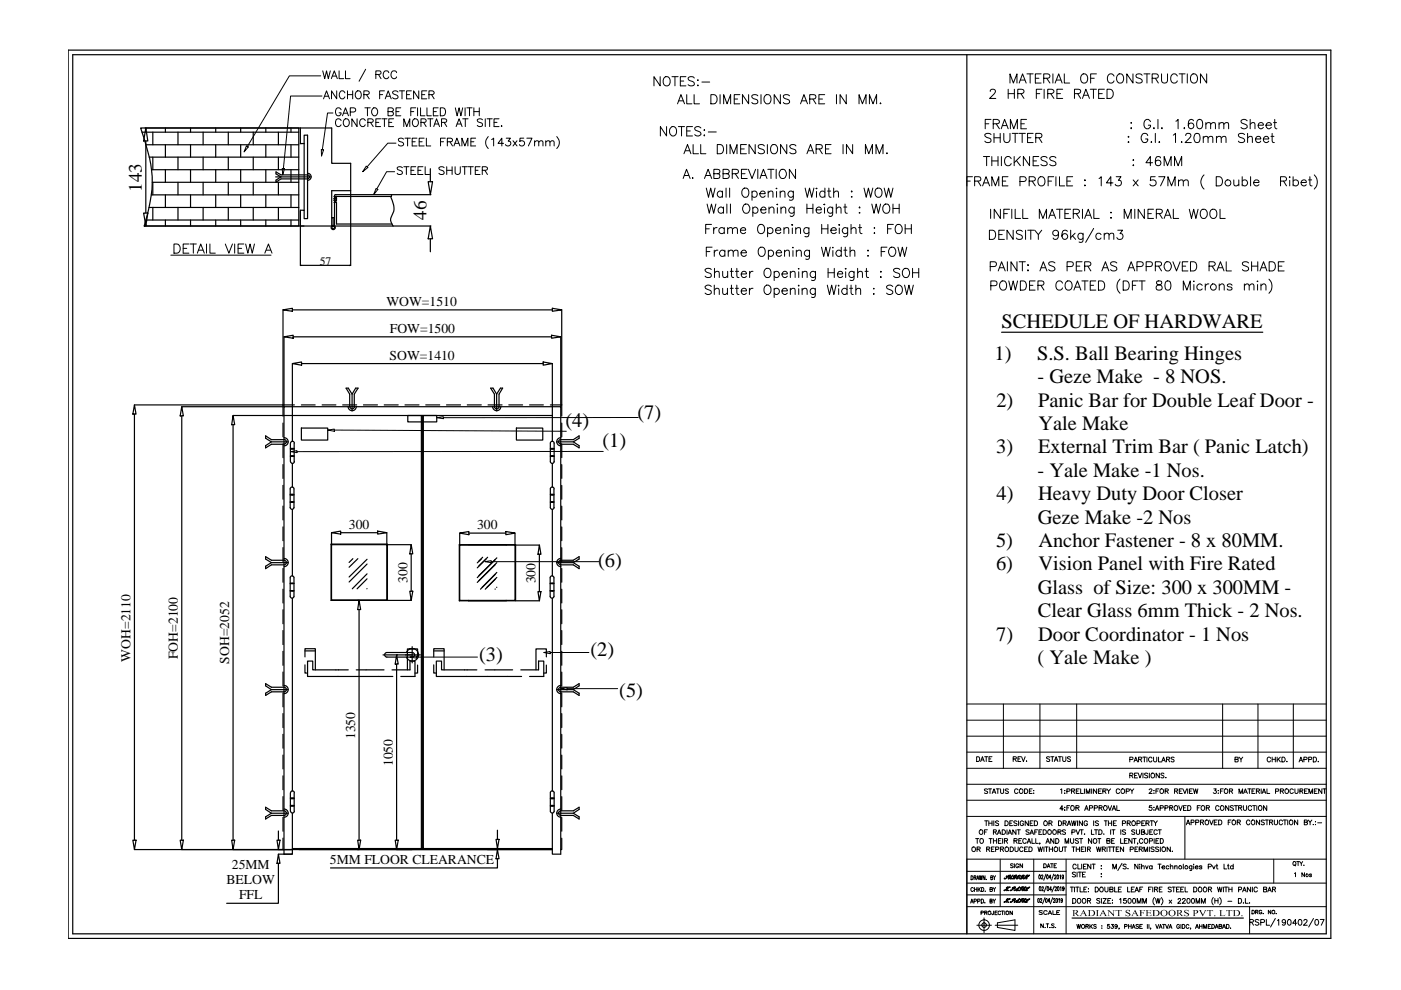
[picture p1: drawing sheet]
<svg xmlns="http://www.w3.org/2000/svg" width="297mm" height="210mm" viewBox="0 0 297 210" stroke-linecap="round" stroke-linejoin="round" font-family="sans-serif">
<defs><g id="words">
<g font-size="4.3">
<text x="212.4" y="69.5">SCHEDULE OF HARDWARE</text>
<text x="210.9" y="76.3">1)</text>
<text x="219.9" y="76.3">S.S. Ball Bearing Hinges</text>
<text x="220" y="81.2">- Geze Make - 8 NOS.</text>
<text x="135.1" y="88.8">(7)</text>
<text x="211.3" y="86.2">2)</text>
<text x="220.1" y="86.2">Panic Bar for Double Leaf Door -</text>
<text x="119.9" y="90.5">(4)</text>
<text x="127.7" y="94.8">(1)</text>
<text x="220.1" y="91.2">Yale Make</text>
<text x="211.2" y="96.1">3)</text>
<text x="220" y="101.1">- Yale Make -1 Nos.</text>
<text x="220.1" y="96.1">External Trim Bar ( Panic Latch)</text>
<text x="211.3" y="106">4)</text>
<text x="220.1" y="106">Heavy Duty Door Closer</text>
<text x="220" y="111">Geze Make -2 Nos</text>
<text x="211.2" y="116">5)</text>
<text x="220.1" y="116">Anchor Fastener - 8 x 80MM.</text>
<text x="126.8" y="120.2">(6)</text>
<text x="211.2" y="120.9">6)</text>
<text x="220" y="125.9">Glass of Size: 300 x 300MM -</text>
<text x="220.1" y="120.9">Vision Panel with Fire Rated</text>
<text x="220" y="130.9">Clear Glass 6mm Thick - 2 Nos.</text>
<text x="211.2" y="135.8">7)</text>
<text x="220.1" y="135.8">Door Coordinator - 1 Nos</text>
<text x="101.6" y="140.1">(3)</text>
<text x="125.2" y="139.2">(2)</text>
<text x="220" y="140.8">( Yale Make )</text>
<text x="131.3" y="147.8">(5)</text>
</g>
<g font-size="4">
<text x="30.1" y="40.6" transform="rotate(-90 30.1 40.6)">143</text>
<text x="90.4" y="46.6" transform="rotate(-90 90.4 46.6)">46</text>
</g>
<g font-size="2.9">
<text x="81.9" y="64.9">WOW=1510</text>
<text x="82.6" y="70.6">FOW=1500</text>
<text x="82.6" y="76.2">SOW=1410</text>
<text x="74" y="112.1">300</text>
<text x="101.1" y="112.2">300</text>
<text x="86.4" y="123.6" transform="rotate(-90 86.4 123.6)">300</text>
<text x="113.6" y="123.7" transform="rotate(-90 113.6 123.7)">300</text>
<text x="27.7" y="140.3" transform="rotate(-90 27.7 140.3)">WOH=2110</text>
<text x="37.7" y="139.7" transform="rotate(-90 37.7 139.7)">FOH=2100</text>
<text x="48.6" y="140.7" transform="rotate(-90 48.6 140.7)">SOH=2052</text>
<text x="75.3" y="156.7" transform="rotate(-90 75.3 156.7)">1350</text>
<text x="83.3" y="162.5" transform="rotate(-90 83.3 162.5)">1050</text>
<text x="49.2" y="184.2">25MM</text>
<text x="69.9" y="183.2">5MM FLOOR CLEARANCE</text>
<text x="48" y="187.5">BELOW</text>
<text x="50.7" y="190.7">FFL</text>
</g>
<text font-size="2.5" x="67.8" y="56.2">57</text>
</g></defs>
<!-- layer: 0 -->
<g fill="none" stroke="#000" stroke-width=".25">
<path d="M14.4 10.6h267.8v188.4h-267.8zM15.4 11.6h265.8v186.4h-265.8zM205 11.6v186.4M29.8 27.1h33.5v20.8h-32.7a28 28 0 0 0 1.4-13l-.6-2.6zM30.1 28h33.2M30.7 27.1h39.6v7.5h4.1v5.8h-4.1v7.5h-39.6M30.9 27.1l.4 2.8h-.8zM30.9 29.9v15.3M31 30.7h32.3M31.6 33.3h31.7M32.1 36h31.2M32.3 38.7h31"/>
<path d="M32.4 28v2.7M32.4 33.3v2.7M32.4 38.7v2.6M35.1 27.1v.9M35.1 30.7v2.6M35.1 36v2.7M37.7 28v2.7M37.7 33.3v2.7M37.7 38.7v2.6M40.4 27.1v.9M40.4 30.7v2.6M40.4 36v2.7"/>
<path d="M43.1 28v2.7M43.1 33.3v2.7M43.1 38.7v2.6M45.7 27.1v.9M45.7 30.7v2.6M45.7 36v2.7M48.4 28v2.7M48.4 33.3v2.7M48.4 38.7v2.6M51 27.1v.9M51 30.7v2.6M51 36v2.7"/>
<path d="M53.7 28v2.7M53.7 33.3v2.7M53.7 38.7v2.6M56.4 27.1v.9M56.4 30.7v2.6M56.4 36v2.7M58.4 37.5h7.6M59 28v2.7M59 33.3v2.7M59 38.7v2.6M61.7 27.1v.9M61.7 30.7v2.6"/>
<path d="M61.7 36v2.7M63.7 30.4h.1M63.7 27.1v3.3M63.7 30.4h.8M65.2 37.1h-5.6l-1.1-.7v.5l1.1 .6-1.1 .7v.4l1.1-.7h5.6M65.2 37.1a.4 .4 0 0 1 .4 .4 .4 .4 0 0 1-.4 .4M65.2 36.7a.74 .74 0 0 1 .8 .8 .74 .74 0 0 1-.8 .7M90.8 38.5h.9l-.5 2.8zM91.2 35.8v2.7M30.5 45.2h.8l-.4 2.7zM30.9 46.7h32.4M31.6 44h31.7"/>
<path d="M32.1 41.3h31.2M32.4 44v2.7M35.1 41.3v2.7M35.1 46.7v1.2M37.7 44v2.7M40.4 41.3v2.7M40.4 46.7v1.2M43.1 44v2.7M45.7 41.3v2.7M45.7 46.7v1.2M48.4 44v2.7M51 41.3v2.7"/>
<path d="M51 46.7v1.2M53.7 44v2.7M56.4 41.3v2.7M56.4 46.7v1.2M59 44v2.7M61.7 41.3v2.7M61.7 46.7v1.2M63.7 56.3h.1zM63.8 56.3h10.4M64.5 44.6v-15.9h.7v17.7h-.7v-1.8h-.8v11.7M70.3 46.1h.3v1.7M70.6 46.1h.3"/>
<path d="M70.8 42.1h.5M70.8 42.5h.3M70.8 42.9h.5v4.6h11.8M70.9 42.1v.1M70.9 41.7a.63 .63 0 0 1 .5 .6 .63 .63 0 0 1-.5 .6M70.9 42.1h.1M70.9 41.4v1.1M70.9 42.7v5.2h20.5M70.9 42.4h.1M71 42.3l.1 .1M71.1 41.3h20.3M71.1 41.3l-.1 .1"/>
<path d="M71.1 42.5l-.1 .2M71.3 41.7v.4h-.5M71.3 42h.1M74.2 56.3h.2zM74.4 40.4v15.9M82.8 41.7l.7 2a2.91 2.91 0 0 1-.6 2.3 1.76 1.76 0 0 0 .4 1.9M83 41.3v.4h-12.2M91.2 47.9l.5 2.7h-.9zM91.2 50.6v2.8M60 65.7l2-.3v.6zM60 65.7v22.5M60.2 71.4l2-.3v.6z"/>
<path d="M60.2 71.4v14.8h-21.7M62 77.1l1.9-.3v.6zM62 77.1v11M62 65.7h55.1M62.2 71.4h54.7M63.9 77.1h51.3M115.2 76.8l1.9 .3-1.9 .3zM116.9 71.1l2 .3-2 .3zM117.1 65.4l2 .3-2 .3zM117.1 77.1v11M118.9 71.4v14.8M119.1 65.7v22.5"/>
<path d="M212.4 70.4h55.3M28.5 85.9l.3 1.9h-.6zM28.5 85.9h33.9M28.5 87.8v90.3M38.5 86.2l.4 2h-.7zM38.5 88.2v89.9M49.4 88.1l.4 1.9h-.7zM49.4 88.1h12.5M49.4 90v88.1M60 89.7v2.9M60 94.1v2.9M60 98.5v2.9"/>
<path d="M60.2 93.2h-2.7l-1.2-.8v.5l1.2 .8M60.2 93.2a.49 .49 0 0 1 .5 .5 .49 .49 0 0 1-.5 .4M60.2 92.8a.87 .87 0 0 1 .9 .9 .87 .87 0 0 1-.9 .8M61.1 93.7h-3.6l-1.2 .8v.5l1.2-.8h2.7M61.6 95.2h.8M61.6 95.1h.8M61.6 96.8h.8M61.6 96.6h.8M61.6 97.9a.4 .4 0 0 0 .4 .4 .4 .4 0 0 0 .4-.4M61.8 95.1v.1M61.8 96.6v.2M62 93.6v-5.5h55.1v5.5"/>
<path d="M62 95.1v.1M62 96.6v.2M62 98.3v5M62.2 95.1v.1M62.2 96.6v.2M62.4 94v3.9M62.4 94a.4 .4 0 0 0-.4-.4 .4 .4 0 0 0-.4 .4v3.9M63.9 90.8h5.6v2.5h-5.6zM63.9 85.9h2.9M68.3 85.9h2.9M72.7 85.9h2.9M73.8 86.2a.87 .87 0 0 0 .9 .9 .87 .87 0 0 0 .8-.9"/>
<path d="M74.1 86.2v-2.6l-.7-1.3h.4l.8 1.3v3.5M74.2 86.2a.49 .49 0 0 0 .5 .5 .49 .49 0 0 0 .5-.5M74.6 83.6l.8-1.3h.5l-.8 1.3v2.6M77.1 85.9h2.9M81.5 85.9h2.9M85.9 85.9h2.9M86.5 88.1h6.1v1.4h-6.1zM89.3 88.1v91.8M89.5 88.1v91.8M89.8 88.1v91.8M90.3 85.9h2.9M94.7 85.9h2.9"/>
<path d="M99.1 85.9h2.9M103.5 85.9h2.9M104.5 86.2a.87 .87 0 0 0 .8 .9 .87 .87 0 0 0 .9-.9M104.8 86.2v-2.6l-.8-1.3h.5l.8 1.3v3.5M104.8 86.2a.49 .49 0 0 0 .5 .5 .49 .49 0 0 0 .5-.5M105.3 83.6l.8-1.3h.5l-.8 1.3v2.6M107.9 85.9h2.9M109.5 90.8h5.6v2.5h-5.6zM112.3 85.9h2.9M116.7 97.9v-3.9a.4 .4 0 0 1 .4-.4 .4 .4 0 0 1 .4 .4v3.9M116.7 95.2h.8M116.7 95.1h.8"/>
<path d="M116.7 96.8h.8M116.7 96.6h.8M116.7 85.9h2.4M116.7 97.9a.4 .4 0 0 0 .4 .4 .4 .4 0 0 0 .4-.4M116.9 95.1v.1M116.9 96.6v.2M117.1 95.1v.1M117.1 96.6v.2M117.1 98.3v5M117.3 95.1v.1M117.3 96.6v.2M118 93.7h3.6l1.2 .8v.5l-1.2-.8h-2.7"/>
<path d="M118.9 93.2h2.7l1.2-.8v.5l-1.2 .8M118.9 93.2a.49 .49 0 0 0-.5 .5 .49 .49 0 0 0 .5 .4M118.9 92.8a.87 .87 0 0 0-.9 .9 .87 .87 0 0 0 .9 .8M119.1 89.7v2.9M119.1 94.1v2.9M119.1 98.5v2.9M57.5 119.3l-1.2-.8v-.5l1.2 .8h2.7a.49 .49 0 0 1 .5 .5 .49 .49 0 0 1-.5 .5h-2.7l-1.2 .8v-.5l1.2-.8h3.6M60 102.9v2.9M60 107.3v2.9M60 111.7v2.9M60 116.1v2.9M60.2 118.4a.87 .87 0 0 1 .9 .9 .87 .87 0 0 1-.9 .8"/>
<path d="M61.5 104.9h.8M61.5 104.8h.8M61.5 106.5h.8M61.5 106.4h.8M61.7 103.3a.4 .4 0 0 1 .6 .4v3.9a.4 .4 0 0 1-.4 .4 .4 .4 0 0 1-.4-.4v-3.9zM61.7 104.8v.1M61.7 106.4v.1M61.9 104.8v.1M61.9 106.4v.1M62 104.8v.1M62 106.4v.1M62 108v14.1"/>
<path d="M62.1 104.8v.1M62.1 106.4v.1M70.2 115.4h11.9v11.9h-11.9zM70.2 115.4v.1M70.3 115.5h11.7v11.7h-11.7zM70.3 112.9l1.9-.3v.6zM70.3 112.9v2.6M72.2 112.9h7.9M74.8 118.4l-.8 .9M75.9 118.4l-1.9 1.9M77.8 118.6l-3.8 3.7M77.8 119.6l-3.8 3.8"/>
<path d="M80.1 112.6l1.9 .3-1.9 .3zM82 112.9v2.6h5.2M87.2 115.5l.3 1.9h-.6zM87.2 117.4v7.9M97.4 115.5h11.9v11.9h-11.9zM97.4 115.5v.1M97.5 115.6h11.7v11.7h-11.7zM97.5 113l1.9-.3v.7zM97.5 113v2.6M99.3 115.5l8 .1M99.4 113h7.8M102 118.5l-.8 .8"/>
<path d="M102.3 118.2l-.8 .8M103.1 118.5l-1.9 1.9M103.4 118.2l-1.9 1.8M105 118.7l-3.8 3.8M105 119.7l-3.8 3.8M105.3 118.3l-3.8 3.7M105.3 119.3l-3.8 3.8M107.2 112.7l2 .3-2 .4zM109.2 113v2.6h5.2M114.4 115.6l.3 1.9h-.6zM114.4 117.5v7.9M116.7 104.9h.7"/>
<path d="M116.7 104.8h.7M116.7 106.5h.7M116.7 106.4h.7M116.9 104.8v.1M116.9 106.4v.1M117.1 104.8v.1M117.1 106.4v.1M117.1 108v14.1M117.3 104.8v.1M117.3 106.4v.1M117.4 103.7v3.9M117.5 103.7a.4 .4 0 0 0-.4-.4 .4 .4 0 0 0-.4 .4v3.9a.4 .4 0 0 0 .4 .4 .4 .4 0 0 0 .4-.4"/>
<path d="M118 119.3h3.6l1.2 .8v.5l-1.2-.8h-2.7a.49 .49 0 0 1-.5-.5 .49 .49 0 0 1 .5-.5h2.7l1.2-.8v.5l-1.2 .8M118.9 118.4a.87 .87 0 0 0-.9 .9 .87 .87 0 0 0 .9 .8M119.1 102.9v2.9M119.1 107.3v2.9M119.1 111.7v2.9M119.1 116.1v2.9M60 120.5v2.9M60 124.9v2.9M60 129.3v2.9M60 133.7v3M60 138.1v3M61.5 126.4a.4 .4 0 0 0 .4 .4 .4 .4 0 0 0 .4-.4"/>
<path d="M61.5 126.4v-3.9a.4 .4 0 0 1 .4-.4 .4 .4 0 0 1 .4 .4v3.9M61.5 123.7h.8M61.5 125.3h.8M61.5 125.2h.8M61.7 123.7h.1M61.7 125.2v.1M62 123.7h.1M62 125.2v.1M62 126.8v40.9M62.1 123.7h.1M62.1 125.2v.1M64.7 139.3v-1.8h2.2v4.5"/>
<path d="M64.7 138h2.2M75.7 127.3h.5M76.1 127.3l.4 1.9h-.7zM76.1 129.2v48.9M77.8 121.7l-3.1 3.1M77.8 124.8h.1M77.8 122.7l-2.1 2.1M81.2 138.9h7.9M82 138.3h5.4a.49 .49 0 0 1 .5 .5 .49 .49 0 0 1-.5 .5h-5.4M82 138.3a.49 .49 0 0 0-.5 .5 .49 .49 0 0 0 .5 .5M82.1 127.3h5.1M84.1 138.9l.3 1.9h-.6z"/>
<path d="M86.2 138.4a1.33 1.33 0 0 1 2-.6 1.33 1.33 0 0 1 0 2.1 1.33 1.33 0 0 1-2-.6M86.8 137.5h1.1M86.9 125.3h.6l-.3 2zM87.4 137.1v3.4M88.5 139.3v-1.7h-2.1v4.4M92 139.3v-1.8h2.2v4.5M92 138h2.2M99.3 127.3h8M105 121.8l-3.1 3.1M105 124.9h.1M105 122.8l-2.1 2.1M105.3 121.4l-3.1 3.1"/>
<path d="M105.3 124.5h.1M105.3 122.4l-2.1 2.1M109.3 127.4h5.1M114.1 125.4h.6l-.3 2zM115.8 139.3v-1.7h-2.2v4.4M116.6 126.4v-3.9a.4 .4 0 0 1 .4-.4 .4 .4 0 0 1 .4 .4v3.9M116.6 123.7h.8M116.6 125.3h.8M116.6 125.2h.8M116.6 126.4a.4 .4 0 0 0 .4 .4 .4 .4 0 0 0 .4-.4M116.9 123.7h.1M116.9 125.2v.1"/>
<path d="M117.1 123.7h.1M117.1 125.2v.1M117.1 126.8v40.9M117.2 123.7h.1M117.2 125.2v.1M119.1 120.5v2.9M119.1 124.9v2.9M119.1 129.3v2.9M119.1 133.7v3M119.1 138.1v3M57.5 146.2l-1.2-.8v-.5l1.2 .8h2.7a.49 .49 0 0 1 .5 .5 .49 .49 0 0 1-.5 .5h-2.7l-1.2 .7v-.4l1.2-.8h3.6M60 142.5v3"/>
<path d="M60 146.9v3M60 151.3v3M60 155.7v2.9M60.2 145.3a.87 .87 0 0 1 .9 .9 .87 .87 0 0 1-.9 .9M64.7 141v1.7h.5M73.8 142h-7.5v-1.8h-1.1v3.2h18.1M75.5 142h5.9M83.1 142h3.8v-1.8h1.1v3.2h-3M84.1 140.8v37.3M88.5 141v1.7h-.5M92 141v1.7h.5M101.1 142h-7.5v-1.8h-1.1v3.2h18.1"/>
<path d="M102.8 142h5.9M110.4 142h3.8v-1.8h1.1v3.2h-3M115.8 141v1.7h-.5M118 146.2h3.6l1.2 .8v.4l-1.2-.7h-2.7a.49 .49 0 0 1-.5-.5 .49 .49 0 0 1 .5-.5h2.7l1.2-.8v.5l-1.2 .8M118.9 145.3a.87 .87 0 0 0-.9 .9 .87 .87 0 0 0 .9 .9M119.1 142.5v3M119.1 146.9v3M119.1 151.3v3M119.1 155.7v2.9M28.2 178.1h.6l-.3 2zM38.2 178.1h.7l-.4 2zM49.1 178.1h.7l-.4 2z"/>
<path d="M57.5 172.4l-1.2-.8v-.4l1.2 .7h2.7a.49 .49 0 0 1 .5 .5 .49 .49 0 0 1-.5 .5h-2.7l-1.2 .8v-.5l1.2-.8h3.6M58.7 178.1h.7l-.4 2zM59 176.2v1.9M60 177.7v2.4h.2M60 160.1v2.9M60 164.5v2.9M60 168.9v2.9M60 173.3v2.9M60.2 171.5a.87 .87 0 0 1 .9 .9 .87 .87 0 0 1-.9 .9M61.6 168.1v3.9a.4 .4 0 0 0 .4 .4 .4 .4 0 0 0 .4-.4M61.6 169.3h.8M61.6 169.2h.8"/>
<path d="M61.6 170.9h.8M61.6 170.8h.8M61.8 169.2v.1M61.8 170.8v.1M62 172.4v7.7h55.1v-7.7M62 169.2v.1M62 170.8v.1M62 179.9h55.1M62.2 169.2v.1M62.2 170.8v.1M62.4 168.1v3.9M62.4 168.1a.4 .4 0 0 0-.4-.4 .4 .4 0 0 0-.4 .4"/>
<path d="M75.8 178.1h.7l-.4 2zM83.8 178.1h.6l-.3 2zM105.2 178h.6l-.3 1.9zM105.5 176v2M116.7 168.1v3.9a.4 .4 0 0 0 .4 .4 .4 .4 0 0 0 .4-.4v-3.9M116.7 169.3h.8M116.7 169.2h.8M116.7 170.9h.8M116.7 170.8h.8M116.9 169.2v.1M116.9 170.8v.1M117.1 169.2v.1"/>
<path d="M117.1 170.8v.1M117.3 169.2v.1M117.3 170.8v.1M117.5 168.1a.4 .4 0 0 0-.4-.4 .4 .4 0 0 0-.4 .4M118 172.4h3.6l1.2 .8v.5l-1.2-.8h-2.7a.49 .49 0 0 1-.5-.5 .49 .49 0 0 1 .5-.5h2.7l1.2-.7v.4l-1.2 .8M118.9 171.5a.87 .87 0 0 0-.9 .9 .87 .87 0 0 0 .9 .9M119.1 177.7v2.4h-.2M119.1 160.1v2.9M119.1 164.5v2.9M119.1 168.9v2.9M119.1 173.3v2.9M28.5 180.1h33.4"/>
<path d="M59 183v8.5h-10.9M59 181.1l.4 1.9h-.7zM59 181.1h2.9M62 180.1v1h-1.8v-94.9h58.7v94.9h-1.8v-1h-53.7M105.5 182.1v1.9h-35.4M105.5 180.1l.3 2h-.6zM227.3 194.6h36.3"/>
<circle cx="70.6" cy="48.2" r=".44"/>
<circle cx="70.6" cy="48.2" r=".28"/>
</g>
<!-- layer: DIM -->
<g fill="none" stroke="#000" stroke-width=".21">
<path d="M68.4 15l.4 1.7 .4-1.7 .4 1.7 .4-1.7M70.2 16.7l.7-1.7 .6 1.7M70.5 16.1h.8M71.4 19.3v1.7l-1.1-1.7v1.7M71.9 15v1.7h1M73.1 19.7a.59 .59 0 0 0-.9-.4 .91 .91 0 0 0-.3 1 .91 .91 0 0 0 .8 .7l.4-.5M73.3 15v1.7h.9M73.7 19.3v1.7M74.8 19.3v1.7M75.5 19.5a.6 .6 0 0 1 .7-.2 .6 .6 0 0 1 .4 .6v.4a.64 .64 0 0 1-.6 .7 .64 .64 0 0 1-.7-.7zM77.5 14.7l-1.4 2.5M79.7 15.8l1-.1v-.5l-1-.2v1.7"/>
<path d="M80.2 15.8l.6 .9M81.5 19.3h-1v1.7M82.4 15.4a.61 .61 0 0 0-.7-.4 .61 .61 0 0 0-.4 .7 .67 .67 0 0 0 .2 .9 .67 .67 0 0 0 .9-.3M84.1 15.4a.61 .61 0 0 0-.7-.4 .61 .61 0 0 0-.5 .7 .67 .67 0 0 0 .3 .9 .67 .67 0 0 0 .9-.3M84.4 19.5a.64 .64 0 0 0-.6-.3 .64 .64 0 0 0-.6 .5l1 .5 .2 .5a.74 .74 0 0 1-1.2 0M84.7 19.3h1.1M85.2 19.3v1.7M87.2 19.3h-1v1.7h1M88.8 19.3v1.7l-1.1-1.7v1.7M90.5 19.3h-1.1v1.7h1.1M140 16.3v1.9l-1.3-1.9v1.9M140.8 16.6a.72 .72 0 0 1 .8-.3 .72 .72 0 0 1 .5 .7 .83 .83 0 0 1-.2 .9 .83 .83 0 0 1-.9 .2 1.2 1.2 0 0 1-.2-1.5z"/>
<path d="M142.5 16.3h1.3M143.1 16.3v1.9M144.2 17.2h.8M145.4 16.3h-1.2v1.9h1.2M147.2 16.6a.73 .73 0 0 0-.7-.4 .73 .73 0 0 0-.6 .5l.2 .3 .9 .4 .2 .5a.92 .92 0 0 1-1.3 0M147.9 17h.2zM147.9 18.1h.2zM148.8 17.4h1.7M209.9 19.4l.4-.5 .6 .1 .1 .3-.3 .6-.9 1h1.3M213.8 18.9v2M213.8 19.9h1.3M214.1 17.6v-1.9l.8 1.9 .7-1.9v1.9"/>
<path d="M215.1 18.9v2M215.8 19.9l1.1-.2 .2-.2-.1-.4-.4-.2h-.8v2M216.1 17.6l.7-1.9 .8 1.9M216.3 17h1M216.5 19.9l.6 1M217.7 15.7h1.3M218.4 15.7v1.9M219.5 16.6h.8M219.7 19.9h.7M220.7 15.7h-1.2v1.9h1.2M220.9 18.9h-1.2v2M221.3 16.6l1.1-.1 .2-.3-.1-.3-.4-.2h-.8v1.9"/>
<path d="M221.4 18.9v2M221.9 16.6l.7 1M222.1 19.9l1.1-.2a.4 .4 0 0 0 .3-.3 .4 .4 0 0 0-.3-.4l-1.1-.1v2M222.8 19.9l.6 1M223.2 15.7v1.9M223.7 17.6l.8-1.9 .7 1.9M224 17h.9M224.1 19.9h.7M225.3 18.9h-1.2v2h1.2M225.7 15.7v1.9h1.1M227.8 19.9l1.2-.2 .1-.2-.1-.4-.3-.2h-.9v2M228.5 19.9l.6 1"/>
<path d="M229.3 16a.72 .72 0 0 1 .8-.3 .72 .72 0 0 1 .5 .7 .83 .83 0 0 1-.2 1 .83 .83 0 0 1-.9 .1 1.2 1.2 0 0 1-.2-1.5zM231.2 18.9h1.3M231.2 16.6h.8M231.8 18.9v2M232.5 15.7h-1.3v1.9M232.9 19.9h.8M234.2 18.9h-1.3v2h1.3M234.7 18.9h.6a1.02 1.02 0 0 1 .8 1 1.02 1.02 0 0 1-.8 1h-.6zM236.2 16.1a.72 .72 0 0 0-.8-.4 .72 .72 0 0 0-.6 .7 .83 .83 0 0 0 .2 1 .83 .83 0 0 0 .9 .1l.3-.4M237.1 15.7a.95 .95 0 0 1 1.1 .5 .95 .95 0 0 1-.1 1.2 .74 .74 0 0 1-.9 .2 .74 .74 0 0 1-.5-.7 1.15 1.15 0 0 1 .4-1.2zM240.2 15.7v1.9l-1.3-1.9v1.9M242.2 16a.73 .73 0 0 0-.7-.4 .73 .73 0 0 0-.7 .5l.2 .3 1.1 .5 .1 .5a.92 .92 0 0 1-1.4 0"/>
<path d="M242.5 15.7h1.3M243.2 15.7v1.9M244.3 16.6l1.1-.1 .2-.3-.1-.3-.4-.2h-.8v1.9M245 16.6l.6 1M246.3 15.7v1.4a.64 .64 0 0 0 .6 .5 .64 .64 0 0 0 .6-.5v-1.4M249.6 16.1a.72 .72 0 0 0-.8-.4 .72 .72 0 0 0-.6 .7 .83 .83 0 0 0 .2 1 .83 .83 0 0 0 .9 .1l.3-.4M250 15.7h1.3M250.6 15.7v1.9M251.7 15.7v1.9M252.6 16a.72 .72 0 0 1 .8-.3 .72 .72 0 0 1 .5 .7 .83 .83 0 0 1-.2 1 .83 .83 0 0 1-.9 .1 1.2 1.2 0 0 1-.2-1.5zM255.8 15.7v1.9l-1.3-1.9v1.9M68.6 21l.6-1.7 .7 1.7"/>
<path d="M68.8 20.4h.9M72.3 23.3a.61 .61 0 0 0-.7-.4 .61 .61 0 0 0-.5 .6v.4a.6 .6 0 0 0 .6 .7 .6 .6 0 0 0 .6-.7h-.4M72.3 25.6a.61 .61 0 0 0-.7-.4 .61 .61 0 0 0-.5 .6 .67 .67 0 0 0 .3 .9 .67 .67 0 0 0 .9-.2M72.6 24.6l.7-1.7 .6 1.7M72.9 24h.7M73.1 25.3a.82 .82 0 0 1 1 .5 .82 .82 0 0 1-.5 1 .86 .86 0 0 1-.8-.6 .86 .86 0 0 1 .3-.9zM73.7 20.1h1.1M74.3 23.7h.7l.4-.2a.46 .46 0 0 0-.4-.6h-.7v1.7M75.7 25.2v1.6l-1.1-1.6v1.6M77.1 20.1l1-.1 .2-.2-.1-.4-.3-.1h-.8v1.7M77.4 22.9h1.1M77.4 25.6a.61 .61 0 0 0-.7-.4 .61 .61 0 0 0-.4 .6 .67 .67 0 0 0 .2 .9 .67 .67 0 0 0 .9-.2"/>
<path d="M77.7 20.1l.6 .9M77.9 22.9v1.7M78 26l1-.1 .1-.4-.4-.3h-.7v1.6M78.5 26l.6 .8M79.1 22.9a.8 .8 0 0 1 1 .4 .8 .8 0 0 1-.2 1l-.2 .2a.8 .8 0 0 1-.9-.4 .8 .8 0 0 1 .2-1zM79.7 26h.6M80.5 20.1h.6M80.7 25.2h-1v1.6h1M81 25.2h1.1M81.5 25.2v1.6M81.7 21l.6-1.7 .6 1.7M81.9 20.4h.8"/>
<path d="M82.3 23.7l.9-.1 .2-.2-.1-.4-.3-.1h-.7v1.7h.7l.3-.2 .1-.4-.4-.3M82.4 26h.7M83.5 25.2h-1.1v1.6h1.1M84 23.7h.6M85 22.9h-1v1.7h1M85.3 35.6l-.2-.2a.61 .61 0 0 0-.9 .3l.1 .3 .8 .3 .2 .4a.7 .7 0 0 1-1.1 0M85.6 29.5a.63 .63 0 0 0-1.1 .2l.1 .2 .8 .3 .2 .5a.69 .69 0 0 1-1.1 0M85.6 26.8v-1.6l.6 1.6 .7-1.6v1.6M85.6 35.3h1.1M85.9 29.3h1.1M86.2 35.3v1.7M86.2 20.1h.6"/>
<path d="M86.4 29.3v1.6M87.1 23.7h.6M87.1 36.1h.7M87.4 30.1h.6M87.6 25.4a.75 .75 0 0 1 1.1 .1 .75 .75 0 0 1-.2 1.1 .67 .67 0 0 1-.9 .1 .67 .67 0 0 1-.2-.9zM88.2 35.3h-1.1v1.7h1.1M88.2 22.9h-1.1v1.7M88.4 29.3h-1v1.6h1M88.5 22.9v1.7M88.6 36.1h.7M88.9 30.1h.6M89.2 22.9v1.7h.9"/>
<path d="M89.3 26l.9-.1 .2-.4-.4-.3h-.7v1.6M89.4 20.1h.7M89.7 35.3h-1.1v1.7h1.1M89.8 26l.6 .8M89.9 29.3h-1v1.6h1M90.1 35.3v1.7h1M90.4 29.3v1.6h.9M90.5 22.9v1.7h1M90.7 25.2h1.1M90.9 20.1l1-.1 .1-.2v-.4l-.3-.1h-.8v1.7M91.2 25.2v1.6M91.5 20.1l.5 .9"/>
<path d="M91.9 23.7h.6M92 26.8l.6-1.6 .6 1.6M92.2 26.3h.8M92.9 22.9h-1v1.7h1M93.4 22.9a.92 .92 0 0 1 1 .4 .92 .92 0 0 1-.2 1.2l-.8 .1zM93.4 30.1h.6M93.6 26l.9-.1 .2-.4-.4-.3h-.7v1.6M94.2 35.6a.63 .63 0 0 0-1.1 .1l.1 .3 .8 .3 .2 .4a.69 .69 0 0 1-1.1 0M94.2 26l.5 .8M94.4 29.3h-1v1.6M94.7 36.1h1.2M94.7 35.3v1.7"/>
<path d="M94.8 30.1l1-.1 .1-.4-.3-.3h-.8v1.6M95.4 30.1l.5 .8M95.9 35.3v1.7M96.2 30.9l.7-1.6 .6 1.6M96.5 35.3v1.2a.56 .56 0 0 0 .5 .5 .56 .56 0 0 0 .6-.5v-1.2M96.5 30.4h.8M96.5 22.9l.4 1.7 .4-1.7 .4 1.7 .4-1.7M96.7 26.8l.6-1.6 .7 1.6M96.9 26.3h.8M97.9 30.9v-1.6l.7 1.6 .6-1.6v1.6M98 35.3h1.1M98.1 25.2h1.1"/>
<path d="M98.5 35.3v1.7M98.6 22.9v1.7M98.7 25.2v1.6M99 22.9h1.1M99.2 35.3h1.1M99.5 22.9v1.7M99.8 35.3v1.7M99.8 30.1h.7M100.5 23.7h1.1M100.5 22.9v1.7M100.8 36.1h.6M100.9 29.3h-1.1v1.6h1.1"/>
<path d="M101.6 22.9v1.7M101.8 35.3h-1v1.7h1M102.2 36.1l1.1-.1v-.5l-1.1-.2v1.7M102.3 25.4a.65 .65 0 0 0-1.1 .2l.2 .2 .8 .3 .1 .5a.69 .69 0 0 1-1.1 0M102.8 36.1l.5 .9M102.9 25.2v1.6M103.3 25.2h1.1M103.5 29a1.72 1.72 0 0 0 0 2.5M103.8 25.2v1.6M104.2 29.6l.5-.3v1.6M104.7 26h.7M105.8 25.2h-1.1v1.6h1.1"/>
<path d="M106.3 26.8h.1zM106.8 30.4h-1.2l.8-1.1v1.6M107.3 29.3h.9l-.4 .6a.56 .56 0 0 1 .5 .8 .56 .56 0 0 1-1 .2l-.1-.3M108.8 29.8l.8 1.1M109.6 29.8l-.8 1.1M111.1 29.3h-.8l-.1 .7a.58 .58 0 0 1 .9 0 .58 .58 0 0 1-.1 .9 .58 .58 0 0 1-.9-.3M111.7 29.3h1.1l-.8 1.6M113.3 30.1l.3-.2a.38 .38 0 0 1 .6 .2v.8M113.3 29.8v1.1M114.2 30.1l.4-.3 .4 .1 .1 1M115.7 30.1l.3-.2a.38 .38 0 0 1 .6 .2v.8M115.7 29.8v1.1"/>
<path d="M116.6 30.1l.4-.3 .4 .1 .1 1M118 29a1.72 1.72 0 0 1 0 2.5M141.3 26.8v2l-1.3-2v2M142.2 27.1l.1-.1a.89 .89 0 0 1 1.1 .3 .89 .89 0 0 1 0 1.1 .72 .72 0 0 1-.9 .4 .72 .72 0 0 1-.5-.7zM143.7 22l.7-1.9 .7 1.9M143.8 26.8h1.3M143.9 21.4h.9M144.5 26.8v2M144.8 37.8l.8-1.9 .7 1.9M145 32.6l.8-2 .7 2M145.1 37.2h.9M145.3 32h.9"/>
<path d="M145.6 20.1v1.9h1.1M145.6 27.8h.8M146.8 26.8h-1.2v2h1.2M146.9 37.7v.1zM147 30.6v2h1.1M147.2 20.1v1.9h1.1M148.6 30.6v2h1.1M148.6 27.1a.73 .73 0 0 0-.7-.3 .73 .73 0 0 0-.6 .5l.2 .3 .9 .4 .2 .2v.3a.84 .84 0 0 1-1.3 0M149.2 27.6h.2zM149.2 28.7h.2l-.1 .1zM149.4 37.8l.7-1.9 .8 1.9M149.7 37.2h.9"/>
<path d="M149.7 39.9l.5 1.9 .5-1.9 .4 1.9 .5-1.9M150.2 28h1.7M150.7 20.1h.7a1.02 1.02 0 0 1 .7 .9 1.02 1.02 0 0 1-.7 1h-.7zM151.4 36.8l1.1-.1 .1-.3-.1-.3-.3-.2h-.8v1.9h.8l.3-.1v-.7l-.3-.2M152.1 30.6h.7a1.05 1.05 0 0 1 .6 1 1.05 1.05 0 0 1-.6 1h-.7zM152.7 20.1v1.9M153.3 36.8l1.1-.1 .2-.3-.1-.3-.4-.2h-.8v1.9h.8a.51 .51 0 0 0 .5-.5 .51 .51 0 0 0-.5-.5M153.4 22v-1.9l.7 1.9 .8-1.9v1.9M153.9 39.9v1.9M154.1 30.6v2M154.7 39.9v1.9M154.8 32.6v-2l.7 2 .8-2v2"/>
<path d="M155.3 36.8l1.1-.1 .2-.3-.1-.3-.4-.2h-.8v1.9M155.7 21h.7M155.9 36.8l.7 1M156.9 20.1h-1.2v1.9h1.2M157 31.6h.8M157.2 36.8h.8M158.3 30.6h-1.3v2h1.3M158.4 35.9h-1.2v1.9h1.2M158.7 35.9l.7 1.9 .8-1.9M158.7 20.1v1.9l-1.3-1.9v1.9M160.1 30.6v2l-1.3-2v2M160.7 20.3a.73 .73 0 0 0-1.3 .2l.3 .4 .8 .3a.5 .5 0 0 1 0 .7 .87 .87 0 0 1-1.1-.2"/>
<path d="M160.7 35.9v1.9M161.1 37.8l.8-1.9 .7 1.9M161.3 20.1v1.9M161.4 37.2h.9M162.1 30.9a.73 .73 0 0 0-.7-.3 .73 .73 0 0 0-.6 .5l.1 .3 1 .4 .2 .5a.92 .92 0 0 1-1.3 0M162.2 20.3a.71 .71 0 0 1 .8-.2 .71 .71 0 0 1 .5 .7v.5a.74 .74 0 0 1-.8 .7 .74 .74 0 0 1-.7-.7zM162.7 30.6v2M162.8 35.9h1.3M163.5 35.9v1.9M163.7 30.7a.98 .98 0 0 1 1.2 .7 .98 .98 0 0 1-.6 1.2 1.03 1.03 0 0 1-1-.7 1.03 1.03 0 0 1 .4-1.2zM164.6 35.9v1.9M164.6 39.9v.1z"/>
<path d="M165.5 20.1v1.9l-1.4-1.9v1.9M165.6 36a.95 .95 0 0 1 1.1 .4 .95 .95 0 0 1-.2 1.2 .74 .74 0 0 1-.8 .2 .74 .74 0 0 1-.5-.7v-.4zM166.8 30.6v2l-1.3-2v2M167.4 20.3a.75 .75 0 0 0-1.3 .2l.4 .4 .5 .2a.48 .48 0 0 1 .4 .6 .84 .84 0 0 1-1.3 0M168.7 35.9v1.9l-1.3-1.9v1.9M168.8 30.9a.73 .73 0 0 0-.8-.3 .73 .73 0 0 0-.6 .5l.3 .3 .9 .4a.5 .5 0 0 1 0 .7 .99 .99 0 0 1-1.2-.2M169.7 22l.7-1.9 .8 1.9M170 21.4h.9M170.7 39.9l.5 1.9 .4-1.9 .5 1.9 .5-1.9M171.1 32.6l.7-2 .8 2M171.4 32h.9M171.7 21l1.1-.1 .2-.3-.1-.4-.4-.1h-.8v1.9"/>
<path d="M172.4 21l.6 1M173 31.6l1.2-.1 .1-.3v-.4l-.4-.2h-.9v2M173.1 39.9l.1 .1h-.1zM173.6 21h.8M173.7 31.6l.6 1M174.9 20.1h-1.3v1.9h1.3M174.9 39.9v1.9M175 31.6h.7M175.7 39.9v1.5l.1 .3 .4 .1M176.2 30.6h-1.2v2h1.2M176.8 39.9v1.9M177.3 20.1v1.9"/>
<path d="M178.7 30.6v2M179.4 20.1v1.9l-1.3-1.9v1.9M180.8 30.6v2l-1.3-2v2M182.1 22v-1.9l.8 1.9 .7-1.9v1.9M183.2 39.9l.5 1.9 .4-1.9 .5 1.9 .5-1.9M183.5 32.6v-2l.7 2 .8-2v2M184.3 22v-1.9l.8 1.9 .8-1.9v1.9M185.7 32.6v-2l.8 2 .7-2v2M186.6 21.9h.2zM187.5 39.9l.4 1.9 .5-1.9 .5 1.9 .4-1.9M187.9 32.5h.2zM205 38.4h.7"/>
<path d="M206.2 37.5h-1.2v1.9M206.6 38.4l1.2-.1 .2-.3-.1-.3-.4-.2h-.9v1.9M207.3 38.4l.7 1M208.3 39.4l.8-1.9 .7 1.9M208.5 33.2h1.3M208.6 38.8h.9M208.9 26.2h.7M209.2 33.2v1.9M210.1 25.3h-1.2v2M210.1 28.5a.75 .75 0 0 0-1.3 .2l.4 .4 .5 .2a.47 .47 0 0 1 .4 .3 .47 .47 0 0 1-.2 .5 .91 .91 0 0 1-1.1-.2M210.3 39.4v-1.9l.7 1.9 .8-1.9v1.9M210.3 33.2v1.9"/>
<path d="M210.3 34.1h1.3M210.6 26.2h1.1a.4 .4 0 0 0 .2-.4 .4 .4 0 0 0-.2-.4l-1.1-.1v2M210.7 28.3v1.9M210.7 29.2h1.4M211.2 26.2l.7 1.1M211.6 33.2v1.9M212.1 28.3v1.9M212.3 27.3l.7-2 .8 2M212.3 33.2v1.9M212.5 26.6h1M212.5 38.4h.7M212.8 28.3v1.4a.66 .66 0 0 0 .7 .5 .66 .66 0 0 0 .6-.5v-1.4"/>
<path d="M213.7 37.5h-1.2v1.9h1.2M214.2 27.3v-2l.7 2 .8-2v2M214.4 33.7a.72 .72 0 0 0-.8-.5 .72 .72 0 0 0-.6 .8 .83 .83 0 0 0 .2 .9 .83 .83 0 0 0 .9 .2l.3-.4M214.6 28.3h1.3M215 33.2v1.9M215.2 28.3v1.9M215.5 34l.8 1.1M216.1 28.3h1.3M216.3 38.5h.8a.49 .49 0 0 0 .4-.3 .49 .49 0 0 0-.1-.5l-.3-.2h-.8v1.9M216.3 33.2l-1.3 1.3M216.5 26.2h.7M216.7 28.3v1.9"/>
<path d="M217.6 25.3h-1.1v2h1.1M217.9 29.2h.7M218.2 38.4l1.1-.1 .2-.5-.5-.3h-.8v1.9M218.3 33.2v1.9l-1.3-1.9v1.9M218.8 38.4l.7 1M219 28.3h-1.1v1.9h1.1M219 34.1h.8M219.6 29.2l1.1-.1 .2-.3-.1-.4-.4-.1h-.8v1.9M220.2 33.2h-1.2v1.9h1.2M220.2 37.8a.72 .72 0 0 1 .9-.3 .72 .72 0 0 1 .4 .7 .83 .83 0 0 1-.1 1 .83 .83 0 0 1-1 .1 1.2 1.2 0 0 1-.2-1.5zM220.3 29.2l.6 1M222 33.5a.73 .73 0 0 0-.7-.3 .73 .73 0 0 0-.6 .5l.2 .3 .9 .3 .2 .6a.92 .92 0 0 1-1.3 0"/>
<path d="M222.2 38.4h.7M223.4 37.5h-1.2v1.9M223.9 33.5a.73 .73 0 0 0-.7-.3 .73 .73 0 0 0-.6 .5l.2 .3 .9 .3 .2 .6a.92 .92 0 0 1-1.3 0M223.9 37.5v1.9M224.6 37.5v1.9h1.1M226.2 38.4h.8M227.4 37.5h-1.2v1.9h1.2M229.5 20.9l.7-2 .8 2M229.8 20.2h.9M229.9 38.2h.2zM229.9 39.3h.2zM233 37.8l.5-.3v1.9"/>
<path d="M236 38.8h-1.4l.9-1.3v1.9M236.7 37.5h1l-.6 .7a.64 .64 0 0 1 .6 .9 .64 .64 0 0 1-1 .2l-.3-.2M239.2 29h.2l-.1 .1zM239.2 30.1h.2zM239.7 26.1h.2zM239.7 27.2h.2l-.1 .1zM240.2 34h.2zM240.2 35.1h.2zM240.3 38.1l1 1.3M241.3 38.1l-1 1.3M243.3 28.7a.72 .72 0 0 0-.8-.4 .72 .72 0 0 0-.6 .7v.5a.7 .7 0 0 0 .7 .7 .7 .7 0 0 0 .7-.7h-.4M243.9 25.8a.72 .72 0 0 0-.8-.5 .72 .72 0 0 0-.6 .8v.4a.7 .7 0 0 0 .7 .8 .7 .7 0 0 0 .7-.8h-.4"/>
<path d="M244 30.1h.2zM244.4 34.5h-1.4l.9-1.3v1.9M244.6 27.2h.1v.1zM244.9 37.5h-.9l-.1 .8a.7 .7 0 0 1 1 0 .7 .7 0 0 1-.1 1 .7 .7 0 0 1-1-.2M245 28.3v1.9M245.5 25.3v2M245.7 30.1h.2zM245.7 37.5h1.3l-.9 1.9M246.1 33.5a.59 .59 0 0 0-.9-.2 1.66 1.66 0 0 0 0 1.8 .6 .6 0 0 0 .9-.3 .6 .6 0 0 0-.4-.8 .6 .6 0 0 0-.7 .5M246.3 27.2h.1v.1zM246.8 35.1v-1.9l.7 1.9 .8-1.9v1.9M247.6 39.4v-1.9l.8 1.9 .7-1.9v1.9"/>
<path d="M248.8 28.7l.4-.4v1.9M249 35.1v-1.9l.8 1.9 .7-1.9v1.9M249.3 25.7l.5-.4v2M249.9 38.5l.4-.4 .5 .1 .1 1.2M249.9 38.1v1.3M250.5 30.1h.1zM250.9 38.5l.4-.4 .5 .1 .1 1.2M251 27.2h.2l-.1 .1zM251.4 28.7l.3-.4 .6 .1 .2 .3-.3 .6-.9 .9h1.3M253 25.6v-.2a.59 .59 0 0 0-1 .3 1.2 1.2 0 0 0 .5 1.6 .6 .6 0 0 0 .6-.5 .6 .6 0 0 0-.5-.7 .6 .6 0 0 0-.7 .5M253.4 28.4a.64 .64 0 0 1 1 .3 .99 .99 0 0 1-.7 1.5 1.06 1.06 0 0 1-.4-1.5zM254 25.4a.59 .59 0 0 1 .9 .3 1.32 1.32 0 0 1-.5 1.6h-.1a1.29 1.29 0 0 1-.3-1.9z"/>
<path d="M255.1 29.3l.5-.4 .4 .1 .1 1.2M255.1 28.9v1.3M255.3 37.1a1.99 1.99 0 0 0 0 3M255.7 26.4l.4-.4 .5 .1 .1 1.2M255.7 26v1.3M256.1 29.3l.5-.4 .5 .1v1.2M256.7 26.4l.4-.4 .5 .1 .1 1.2M257.9 37.5h.6a1.05 1.05 0 0 1 .7 .9 1.05 1.05 0 0 1-.7 1h-.6zM257.9 29.3l.5-.4 .4 .1 .1 1.2M257.9 28.9v1.3M258.5 26.4l.4-.4 .5 .1 .1 1.2M258.5 26v1.3"/>
<path d="M258.9 29.3l.5-.4 .5 .1v1.2M259.5 26.4l.4-.4 .5 .1 .1 1.2M261.6 38.1l.1 1.2 .5 .1 .5-.3M262.7 38.1v1.3M263.4 38.4a.64 .64 0 0 1 .9-.1 .64 .64 0 0 1 0 .9 .64 .64 0 0 1-.9 0M263.4 37.5v1.9M263.9 28.5a.75 .75 0 0 0-1.3 .2l.3 .4 .8 .3 .2 .5a.84 .84 0 0 1-1.3 0M264.4 25.6a.73 .73 0 0 0-.7-.3 .73 .73 0 0 0-.6 .5l.2 .3 1 .4 .1 .5a.84 .84 0 0 1-1.3 0M264.5 29.3l.5-.4 .4 .1 .1 1.2M264.5 28.3v1.9M265.1 26.4l.4-.4 .5 .1 .1 1.2M265.1 25.3v2"/>
<path d="M265.1 37.5v1.9M265.8 38.7h1.1a.57 .57 0 0 0-.5-.6 .57 .57 0 0 0-.6 .6v.2a.63 .63 0 0 0 .4 .5 .63 .63 0 0 0 .7-.2M266.2 29.5h1.1a.6 .6 0 0 0-.8-.5 .6 .6 0 0 0-.2 .9 .57 .57 0 0 0 1 0M266.8 26.5h1.1a.6 .6 0 0 0-.9-.5 .6 .6 0 0 0-.2 1 .57 .57 0 0 0 1.1 0M267.9 29.5h1.1a.61 .61 0 0 0-.9-.5 .61 .61 0 0 0-.2 .9 .6 .6 0 0 0 1.1 0M268.4 26.5h1.2a.57 .57 0 0 0-.6-.5 .57 .57 0 0 0-.6 .5v.2a.61 .61 0 0 0 .5 .6 .61 .61 0 0 0 .7-.3M269.5 28.9h.6M269.7 28.3v1.5l.1 .3 .4 .1M270 26h.7M270.3 25.3v1.6l.1 .3 .3 .1M271.5 38.4l1.1-.1 .2-.3-.2-.5h-1.1v1.9M272.1 38.4l.7 1"/>
<path d="M273.4 37.5v.2zM273.4 38.2v1.2M274.2 38.4a.64 .64 0 0 1 .9-.1 .64 .64 0 0 1 0 .9 .64 .64 0 0 1-.9 0M274.2 37.5v1.9M275.9 38.7h1.1a.6 .6 0 0 0-.9-.5 .6 .6 0 0 0-.2 1 .62 .62 0 0 0 1.1 0M277.4 38.1h.7M277.7 37.5v1.6l.1 .2 .4 .1M278.7 37.1a2.08 2.08 0 0 1 0 3M36.2 54.1h21.3M36.9 51.7h.6a1.03 1.03 0 0 1 .7 1 1.03 1.03 0 0 1-.7 1h-.6zM38.8 52.7h.8M40.1 51.7h-1.3v2h1.3"/>
<path d="M40.3 51.7h1.3M41 51.7v2M41.8 53.7l.8-2 .7 2M42.1 53h.9M43.8 51.7v2M44.5 51.7v2h1.1M47.8 51.7l.7 2 .8-2M49.8 51.7v2M50.5 52.7h.7M51.7 51.7h-1.2v2h1.2M52.1 51.7l.4 2 .5-2 .5 2 .4-2M56.1 53.7l.8-2 .8 2"/>
<path d="M56.4 53h1M149.6 48.5h.8M149.7 53.3h.8M149.9 43.3l.5 1.9 .4-1.9 .5 1.9 .5-1.9M150.8 57.2a.75 .75 0 0 0-1.3 .2l.4 .3 .5 .2a.47 .47 0 0 1 .4 .4 .47 .47 0 0 1-.2 .5 .91 .91 0 0 1-1.1-.3M150.8 47.6h-1.2v1.9M151 52.4h-1.3v2M151.3 48.3v1.2M151.4 53v1.4M151.5 57.9l.4-.4 .5 .1 .1 1.2M151.5 56.9v1.9M152 48.3a.58 .58 0 0 0-.7 .5"/>
<path d="M152.2 53a.64 .64 0 0 0-.8 .6M153.2 40.8a.61 .61 0 0 0-.9-.1 .61 .61 0 0 0 0 .9 .61 .61 0 0 0 .9-.1M153.2 40.5v1.3M153.2 57.5l.1 1.3h.5l.5-.3M153.4 44.2a.64 .64 0 0 0-1-.1 .64 .64 0 0 0 0 .9 .64 .64 0 0 0 1 0M153.4 43.9v1.3M153.6 48.5a.64 .64 0 0 0-1-.1 .64 .64 0 0 0 0 1 .64 .64 0 0 0 1-.1M153.6 48.3v1.2M153.7 53.3a.63 .63 0 0 0-1-.1 .63 .63 0 0 0 0 1 .63 .63 0 0 0 1-.1M153.7 53v1.4M154.1 43.3v1.9M154.3 48.6l.4-.3h.5l.1 1.2"/>
<path d="M154.3 48.3v1.2M154.3 57.5v1.3M154.4 53.4l.5-.4 .4 .1 .2 1.3M154.4 53v1.4M154.8 57.5h.7M154.9 43.3v1.9M155.1 56.9v1.6l.1 .3h.3M155.3 48.6l.5-.3h.4l.2 1.2M155.5 53.4l.4-.4 .5 .1 .1 1.3M155.9 57.5h.7M156.2 56.9v1.6l.1 .3h.4M157 48.8h1.1a.6 .6 0 0 0-.9-.5 .6 .6 0 0 0-.1 1 .62 .62 0 0 0 1 0"/>
<path d="M157.1 53.6h1.2a.61 .61 0 0 0-.9-.5 .61 .61 0 0 0-.2 1 .6 .6 0 0 0 1.1 0M157.2 58.1h1.1a.6 .6 0 0 0-.9-.5 .6 .6 0 0 0-.2 .9 .57 .57 0 0 0 1.1 0M157.5 40.1a.71 .71 0 0 1 .8-.2 .71 .71 0 0 1 .5 .7v.5a.74 .74 0 0 1-.8 .8 .74 .74 0 0 1-.7-.8zM157.8 43.3a.95 .95 0 0 1 1.1 .5 .95 .95 0 0 1-.1 1.2 .74 .74 0 0 1-.9 .2 .74 .74 0 0 1-.4-.7v-.5zM158.9 57.5v1.3M159.4 40.8a.61 .61 0 0 1 .9-.1 .61 .61 0 0 1 0 .9 .61 .61 0 0 1-.9-.1M159.4 40.5v2M159.6 44.2a.62 .62 0 0 1 .9-.1 .62 .62 0 0 1 0 .9 .62 .62 0 0 1-.9 0M159.6 43.9v2M159.7 57.5a.58 .58 0 0 0-.8 .6M160.8 47.9a.72 .72 0 0 1 .8-.3 .72 .72 0 0 1 .5 .7 .83 .83 0 0 1-.2 1 .83 .83 0 0 1-.9 .1 1.2 1.2 0 0 1-.2-1.5zM160.9 52.7a.74 .74 0 0 1 .8-.3 .74 .74 0 0 1 .5 .7 .86 .86 0 0 1-.1 1 .86 .86 0 0 1-1 .2 1.27 1.27 0 0 1-.2-1.6z"/>
<path d="M161.1 41.1h1.1a.6 .6 0 0 0-.8-.5 .6 .6 0 0 0-.2 .9 .56 .56 0 0 0 .5 .4 .56 .56 0 0 0 .5-.4M161.3 44.5h1.1a.55 .55 0 0 0-.5-.6 .55 .55 0 0 0-.6 .6 .61 .61 0 0 0 .4 .7 .61 .61 0 0 0 .7-.2M162.2 57.2a.71 .71 0 0 1 .8-.3 .71 .71 0 0 1 .5 .7v.5a.74 .74 0 0 1-.8 .8 .74 .74 0 0 1-.7-.8zM162.7 48.5a.64 .64 0 0 1 1-.1 .64 .64 0 0 1 0 1 .64 .64 0 0 1-1-.1M162.7 48.3v1.9M162.9 40.9l.4-.4 .5 .1 .1 1.2M162.9 40.5v1.3M162.9 53.3a.61 .61 0 0 1 .9-.1 .61 .61 0 0 1 0 1 .61 .61 0 0 1-.9-.1M162.9 53v2M163 44.3l.5-.4 .5 .1 .1 1.2M163 43.9v1.3M164.1 57.8a.61 .61 0 0 1 .9-.1 .61 .61 0 0 1 0 .9 .61 .61 0 0 1-.9-.1"/>
<path d="M164.1 57.5v2M164.4 48.8h1.1a.6 .6 0 0 0-.8-.5 .6 .6 0 0 0-.2 1 .62 .62 0 0 0 1 0M164.6 53.6h1.1a.61 .61 0 0 0-.8-.5 .61 .61 0 0 0-.3 1 .6 .6 0 0 0 1.1 0M164.6 40.6v1.2M164.8 43.3v.1zM164.8 44v1.2M165.4 40.9l.5-.4 .4 .1 .1 1.2M165.4 40.5v1.3M165.6 44.3l.4-.4 .5 .1 .1 1.2M165.6 43.9v1.3M165.8 58.1h1.1a.6 .6 0 0 0-.8-.5 .6 .6 0 0 0-.2 .9 .56 .56 0 0 0 .5 .4 .56 .56 0 0 0 .5-.4M166.2 48.6a.67 .67 0 0 1 .9-.3l.1 1.2"/>
<path d="M166.2 48.3v1.2M166.3 53.4l.5-.4 .5 .1 .1 1.3M166.3 53v1.4M167.6 57.9l.4-.4 .5 .1 .1 1.2M167.6 57.5v1.3M167.9 47.7h.2l-.1 .1zM168 48.3v1.2M168.1 52.4v.2zM168.1 53.1v1.3M168.2 40.5v1.5a.53 .53 0 0 1-.8 .4M168.2 40.8a.63 .63 0 0 0-.9-.1 .63 .63 0 0 0 0 .9 .63 .63 0 0 0 .9-.1M168.4 43.9v1.5a.54 .54 0 0 1-.9 .4"/>
<path d="M168.4 44.2a.64 .64 0 0 0-1-.1 .64 .64 0 0 0 0 .9 .64 .64 0 0 0 1 0M168.7 48.6l.5-.3h.4l.1 1.2M168.7 48.3v1.2M168.8 53.4l.5-.4 .5 .1 .1 1.3M168.8 53v1.4M169.3 56.9v.2zM169.3 57.6v1.2M170.1 57.9l.5-.4 .4 .1 .1 1.2M170.1 57.5v1.3M171.1 43.3v1.9M171.1 44.2h1.3M171.5 48.3v1.4a.51 .51 0 0 1-.3 .5 .51 .51 0 0 1-.5-.1"/>
<path d="M171.5 48.5a.62 .62 0 0 0-.9-.1 .62 .62 0 0 0 0 1 .62 .62 0 0 0 .9-.1M171.6 53l-.1 1.8-.2 .2-.5-.1M171.6 53.3a.61 .61 0 0 0-.9-.1 .61 .61 0 0 0 0 1 .61 .61 0 0 0 .9-.1M172.4 43.3v1.9M172.9 57.5l-.1 1.8-.3 .2-.4-.1M172.9 57.8a.63 .63 0 0 0-.9-.1 .63 .63 0 0 0 0 1 .63 .63 0 0 0 .9-.2M173 44.5h1.1a.55 .55 0 0 0-.5-.6 .55 .55 0 0 0-.6 .6 .61 .61 0 0 0 .4 .7 .61 .61 0 0 0 .7-.2M173.1 40.6v1.2M174.2 52.4l.4 2 .5-2 .5 2 .4-2M174.2 48.5h1.3M174.2 47.6v1.9M174.7 43.3h.2z"/>
<path d="M174.8 44v1.2M174.9 40.8a.61 .61 0 0 0-.9-.1 .61 .61 0 0 0 0 .9 .61 .61 0 0 0 .9-.1M175.4 40.5h.7M175.5 47.6v1.9M175.6 56.9v1.9M175.6 57.8h1.3M176.2 48.8h1.1a.62 .62 0 0 0-.7-.5 .62 .62 0 0 0-.5 .6 .62 .62 0 0 0 .5 .6l.7-.2M176.5 43.9v1.5a.49 .49 0 0 1-.3 .4 .49 .49 0 0 1-.5 0M176.5 44.2a.62 .62 0 0 0-.9-.1 .62 .62 0 0 0 0 .9 .62 .62 0 0 0 .9 0M176.6 52.4v.2zM176.6 53.1v1.3M176.8 40.9l.4-.4 .5 .1 .1 1.2"/>
<path d="M176.9 56.9v1.9M177.3 44.3l.5-.4 .4 .1 .1 1.2M177.3 43.3v1.9M177.6 58.1h1.1a.6 .6 0 0 0-.9-.5 .6 .6 0 0 0-.2 .9 .57 .57 0 0 0 1.1 0M177.9 47.6v.2zM177.9 48.3v1.2M178.4 53.3a.63 .63 0 0 0-1-.1 .63 .63 0 0 0 0 1 .63 .63 0 0 0 1-.1M178.4 52.4v2M178.9 43.9h.6M178.9 53h.6M179.2 43.3v1.5l.1 .3 .3 .1M179.2 52.4v1.6l.1 .3 .4 .1"/>
<path d="M179.3 56.9l.1 .1-.1 .1zM179.3 57.6v1.2M179.7 48.3v1.4a.53 .53 0 0 1-.8 .4M179.7 48.5a.64 .64 0 0 0-.9-.1 .64 .64 0 0 0 0 1 .64 .64 0 0 0 .9-.1M180.2 53.4l.5-.4 .5 .1v1.3M180.2 52.4v2M180.4 48.6l.5-.3h.5l.1 1.2M180.4 47.6v1.9M180.5 40.6h.2l-.1 .1zM180.5 41.7h.2zM181.1 57.5l-.1 1.8-.3 .2-.5-.1M181.1 57.8a.61 .61 0 0 0-.9-.1 .61 .61 0 0 0 0 .9 .61 .61 0 0 0 .9-.1"/>
<path d="M181.8 57.9l.5-.4 .5 .1 .1 1.2M181.8 56.9v1.9M182 48.3h.7M182.1 44l.2-.1v.1zM182.1 45.1h.2zM182.3 47.6v1.6l.1 .2 .4 .1M183.4 57.5h.7M183.7 56.9v1.6l.1 .3h.4M184 53v.3zM184 54.2v.2zM184.8 43.3l.5 1.9 .5-1.9 .4 1.9 .5-1.9M185.3 48.3h.2z"/>
<path d="M185.3 49.4h.2zM185.7 40.1a.74 .74 0 0 1 .8-.2 .74 .74 0 0 1 .5 .7 .86 .86 0 0 1-.2 .9 .86 .86 0 0 1-.9 .2 1.27 1.27 0 0 1-.2-1.6zM186.7 57.6h.2l-.2 .1zM186.7 58.8h.2zM186.8 53.3h.8M187.6 43.3a.95 .95 0 0 1 1.1 .5 .95 .95 0 0 1-.2 1.2 .74 .74 0 0 1-.8 .2 .74 .74 0 0 1-.5-.7 1.15 1.15 0 0 1 .4-1.2zM188.1 52.4h-1.3v2M188.2 48.5h.7M188.6 52.7a.74 .74 0 0 1 .8-.3 .74 .74 0 0 1 .5 .7v.5a.76 .76 0 0 1-.7 .8 .76 .76 0 0 1-.8-.8zM189.3 44.2h1.3M189.3 43.3v1.9M189.4 47.6h-1.2v1.9"/>
<path d="M190.1 47.7a.98 .98 0 0 1 1.2 .6 .98 .98 0 0 1-.6 1.2 1.03 1.03 0 0 1-.9-.7 1.03 1.03 0 0 1 .3-1.1zM190.4 52.4l.5 2 .4-2 .5 2 .4-2M190.6 43.3v1.9M190.8 57.2a.75 .75 0 0 0-1.3 .2l.3 .3 .6 .2a.47 .47 0 0 1 .4 .4 .47 .47 0 0 1-.2 .5 .91 .91 0 0 1-1.1-.3M191.5 57.2a.74 .74 0 0 1 .8-.3 .74 .74 0 0 1 .5 .7v.5a.76 .76 0 0 1-.7 .8 .76 .76 0 0 1-.8-.8zM191.9 48.5h1.3M191.9 47.6v1.9M193.2 47.6v1.9M193.5 57.8h1.3M193.5 56.9v1.9M194.8 56.9v1.9M209.8 48.8h.7a1.04 1.04 0 0 1 .6 1 1.04 1.04 0 0 1-.6 1h-.7z"/>
<path d="M209.9 56.5h.9a.51 .51 0 0 0 .5-.5 .51 .51 0 0 0-.5-.5h-.9v1.9M210 44.4v1.9M211.6 57.4l.8-1.9 .7 1.9M211.8 49.7h.7M211.9 56.8h.9M212.1 44.4v1.9l-1.3-1.9v1.9M212.3 59.6a.95 .95 0 0 1 1.1 .5 .95 .95 0 0 1-.2 1.2 .74 .74 0 0 1-.8 .2 .74 .74 0 0 1-.5-.7 1.15 1.15 0 0 1 .4-1.2zM212.8 45.3h.8M213 48.8h-1.2v2h1.2M213.6 55.5v1.9M213.9 59.6l.4 1.9 .5-1.9 .5 1.9 .4-1.9M214.1 44.4h-1.3v1.9"/>
<path d="M214.5 44.4v1.9M214.8 48.8v2l-1.3-2v2M215.2 44.4v1.9h1.2M215.6 55.5v1.9l-1.3-1.9v1.9M216.1 55.5h1.3M216.3 59.6h.7a1.05 1.05 0 0 1 .6 .9 1.05 1.05 0 0 1-.6 1h-.7zM216.8 49.1a.73 .73 0 0 0-1.3 .2l.2 .2 .9 .4a.5 .5 0 0 1 0 .8 .87 .87 0 0 1-1.1-.2M216.8 55.5v1.9M216.8 44.4v1.9h1.1M217.4 48.8v2M217.9 56.2h.2zM217.9 48.8h1.3"/>
<path d="M217.9 57.2l.2 .2h-.2zM218.5 48.8v2M219.4 48.8l.7 .9v1.1M219.5 59.6h-1.2v1.9h1.2M220.4 46.3v-1.9l.7 1.9 .8-1.9v1.9M220.5 57.4l.7-1.9 .8 1.9M220.7 56.8h1M220.9 48.8l-.8 .9M222.3 46.3l.8-1.9 .7 1.9M222.6 45.6h.9M223.7 55.8a.75 .75 0 0 0-1.4 .2l.2 .2 .9 .4 .3 .6a.84 .84 0 0 1-1.4 0M224 44.4h1.3"/>
<path d="M224.4 49.4a.62 .62 0 0 1-.8 .5 .62 .62 0 0 1-.3-.9 .62 .62 0 0 1 1 .1 1.4 1.4 0 0 1-.4 1.7l-.5-.1-.1-.2M224.7 44.4v1.9M225.8 45.3h.7M226 59.9a.72 .72 0 0 1 .8-.3 .72 .72 0 0 1 .5 .7 .83 .83 0 0 1-.2 1 .83 .83 0 0 1-.9 .1 1.2 1.2 0 0 1-.2-1.5zM226.2 56.5h.9a.51 .51 0 0 0 .5-.5 .51 .51 0 0 0-.5-.5h-.9v1.9M226.3 49.1a.58 .58 0 0 0-1 0 1.11 1.11 0 0 0 .4 1.7 .62 .62 0 0 0 .7-.6 .62 .62 0 0 0-.6-.7 .62 .62 0 0 0-.7 .6M227 44.4h-1.2v1.9h1.2M227 48.8v2M227.4 50l.7 .8M227.6 45.3l1.1-.1a.4 .4 0 0 0 .2-.4 .4 .4 0 0 0-.2-.3l-1.1-.1v1.9M227.9 49.4l-.9 1M228.2 56.4h.8"/>
<path d="M228.2 45.3l.7 1M229.4 59.6h1.3M229.4 55.5h-1.2v1.9h1.2M229.5 44.4v1.9M229.6 49.4l-.1 1.8-.3 .2-.4-.1M229.6 49.7a.61 .61 0 0 0-.9-.1 .61 .61 0 0 0 0 1 .61 .61 0 0 0 .9-.1M230 56.4l1.1-.1 .2-.3-.1-.3-.4-.2h-.8v1.9M230 46.3l.7-1.9 .8 1.9M230 59.6v1.9M230.3 45.6h.9M230.6 56.4l.7 1M231.9 48.4l-1.7 3"/>
<path d="M231.9 44.4v1.9h1.2M232.3 59.6h-1.1v1.9h1.1M232.9 59.6h.7a1.05 1.05 0 0 1 .6 .9 1.05 1.05 0 0 1-.6 1h-.7zM233.4 49.7a.61 .61 0 0 0-.9-.1 .61 .61 0 0 0 0 1 .61 .61 0 0 0 .9-.1M233.6 57.4l.8-1.9 .7 1.9M233.9 56.8h.9M234.1 49.8l.5-.4 .4 .1 .1 1.3M234.1 49.4v1.4M235.1 49.8l.5-.4 .5 .1v1.3M235.5 45.1h.1zM235.6 46.1v.2zM236.8 55.8a.75 .75 0 0 0-1.3 .2l.1 .2 .8 .3a.48 .48 0 0 1 .4 .7 .84 .84 0 0 1-1.3 0"/>
<path d="M237 48.8h1l-.5 .7a.65 .65 0 0 1 .5 1 .65 .65 0 0 1-1.1 0l-.1-.1M237.5 59.2a2.08 2.08 0 0 0 0 3M238.1 59.6h.7a1.05 1.05 0 0 1 .6 .9 1.05 1.05 0 0 1-.6 1h-.7zM238.4 46.3v-1.9l.7 1.9 .7-1.9v1.9M239.1 57.4l.7-1.9 .8 1.9M239.4 56.8h.9M240.6 44.4v1.9M241.1 56.5h.8a.51 .51 0 0 0 .5-.5 .51 .51 0 0 0-.5-.5h-.8v1.9M241.3 59.6h-1.2v1.9M241.5 59.6h1.3M242.1 59.6v1.9M242.6 44.4v1.9l-1.3-1.9v1.9"/>
<path d="M243 56.5h.9a.51 .51 0 0 0 .4-.5 .51 .51 0 0 0-.4-.5h-.9v1.9M243.4 45.3h.7M244.6 44.4h-1.2v1.9h1.2M245 56.4l1.1-.1 .2-.3-.1-.3-.4-.2h-.8v1.9M245.2 45.3l1.1-.1 .1-.3v-.4l-.4-.1h-.8v1.9M245.3 59.6a.44 .44 0 0 0 .2 .7 .69 .69 0 0 1 .8 .3 .69 .69 0 0 1-.1 .8l-.6 .1-.4-.2a.71 .71 0 0 1 .1-.8 .71 .71 0 0 1 .8-.2 .44 .44 0 0 0 .1-.7zM245.6 56.4l.7 1M245.8 45.3l.6 1M246.8 46.3l.8-1.9 .7 1.9M247 55.8a.74 .74 0 0 1 .8-.3 .74 .74 0 0 1 .5 .7v.5a.76 .76 0 0 1-.7 .8 .76 .76 0 0 1-.8-.8zM247.1 45.6h.9M247.2 59.6a.64 .64 0 0 1 1 .3 .99 .99 0 0 1-.7 1.6 1.06 1.06 0 0 1-.4-1.6z"/>
<path d="M248.7 55.5l.7 1.9 .8-1.9M248.8 44.4v1.9h1.1M250.7 56.4h.7M251.9 55.5h-1.2v1.9h1.2M252.2 44.4l.4 1.9 .5-1.9 .4 1.9 .5-1.9M252.4 55.5h.7a1.04 1.04 0 0 1 .6 1 1.04 1.04 0 0 1-.6 .9h-.7zM253.1 59.6v.1zM254.6 44.6a.74 .74 0 0 1 .9-.2 .74 .74 0 0 1 .5 .7 .9 .9 0 0 1-.3 .9 .9 .9 0 0 1-.9 .2l-.3-.6zM256.3 56.4l1.1-.1a.4 .4 0 0 0 .3-.4 .4 .4 0 0 0-.3-.3l-1.1-.1v1.9M256.7 44.6a.74 .74 0 0 1 .8-.2 .74 .74 0 0 1 .5 .7 .86 .86 0 0 1-.2 .9 .86 .86 0 0 1-.9 .2 1.27 1.27 0 0 1-.2-1.6zM257 56.4l.7 1M258 57.4l.8-1.9 .7 1.9"/>
<path d="M258.3 56.8h.9M258.7 44.4v1.9h1.1M260 55.5v1.9h1.1M264.7 55.8a.75 .75 0 0 0-1.3 .2l.2 .2 .7 .3a.48 .48 0 0 1 .4 .7 .84 .84 0 0 1-1.3 0M265.4 56.4h1.3M265.4 55.5v1.9M266.6 59.6v.1zM266.7 55.5v1.9M267.1 57.4l.8-1.9 .7 1.9M267.4 56.8h1M269 59.2a2.08 2.08 0 0 1 0 3M269.1 55.5h.7a1.04 1.04 0 0 1 .6 1 1.04 1.04 0 0 1-.6 .9h-.7z"/>
<path d="M271 56.4h.8M272.3 55.5h-1.3v1.9h1.3M150.8 60.7a.73 .73 0 0 0-.7-.3 .73 .73 0 0 0-.6 .5l.2 .3 .9 .4 .2 .5a.84 .84 0 0 1-1.3 0M151.4 61.5l.5-.4 .5 .1 .1 1.2M151.4 60.5v1.9M153.2 61.1l.1 1.2 .5 .1 .4-.3M154.2 61.1v1.3M154.8 61.1h.7M155.1 60.5v1.6l.1 .2 .3 .1M155.9 61.1h.7M156.2 60.5v1.6l.1 .2 .4 .1M157.2 61.7h1.1a.6 .6 0 0 0-.9-.5 .6 .6 0 0 0-.2 .9 .57 .57 0 0 0 1.1 0"/>
<path d="M158.9 61.1v1.3M159.7 61.1a.64 .64 0 0 0-.8 .6M162.2 60.7l.2-.1a.89 .89 0 0 1 1 .3 .89 .89 0 0 1 0 1.1 .72 .72 0 0 1-.9 .4 .72 .72 0 0 1-.5-.7zM164.1 61.4a.62 .62 0 0 1 .9-.1 .62 .62 0 0 1 0 .9 .62 .62 0 0 1-.9-.1M164.1 61.1v2M165.8 61.7h1.1a.62 .62 0 0 0-.9-.5 .62 .62 0 0 0 .1 1.1 .54 .54 0 0 0 .8-.2M167.6 61.5l.4-.4 .5 .1 .1 1.2M167.6 61.1v1.3M169.3 60.5v.2zM169.3 61.2v1.2M170.1 61.5l.4-.4 .5 .1 .1 1.2M170.1 61.1v1.3"/>
<path d="M172.9 61.1l-.1 1.8-.3 .2-.4-.1M172.9 61.4a.62 .62 0 0 0-.9-.1 .62 .62 0 0 0 0 .9 .62 .62 0 0 0 .9-.1M175.4 60.5l.5 1.9 .4-1.9 .5 1.9 .5-1.9M177.8 60.5v.2zM177.8 61.2v1.2M179.6 61.4a.64 .64 0 0 0-.9-.1 .64 .64 0 0 0 0 .9 .64 .64 0 0 0 .9-.1M179.6 60.5v1.9M180.1 61.1h.7M180.4 60.5v1.6l.1 .2 .4 .1M181.5 61.5l.4-.4 .5 .1 .1 1.2M181.5 60.5v1.9M185.2 61.2h.1z"/>
<path d="M185.2 62.3h.1v.1zM189.3 60.7a.73 .73 0 0 0-.7-.3 .73 .73 0 0 0-.6 .5l.1 .3 1 .4 .2 .2v.3a.84 .84 0 0 1-1.3 0M190 60.7l.2-.1a.89 .89 0 0 1 1.1 .3 .89 .89 0 0 1-.1 1.1 .72 .72 0 0 1-.8 .4 .72 .72 0 0 1-.6-.7zM191.8 60.5l.4 1.9 .5-1.9 .5 1.9 .4-1.9M210.1 60.6l1.1-.1 .2-.3-.1-.5-.4-.1h-.8v1.9M218.3 60.5h.7M220.1 60.5l1.1-.1 .1-.3-.1-.4-.3-.1h-.8v1.9M220.7 60.5l.6 1M225.3 60a.72 .72 0 0 0-.9-.4 .72 .72 0 0 0-.5 .7 .83 .83 0 0 0 .1 1 .83 .83 0 0 0 1 .1l.3-.4M227.7 61.5l.7-1.9 .8 1.9M228 60.9h.9M231.2 60.5h.7"/>
<path d="M240.1 60.5h.7M250.9 61.5v-1.9l.7 1.9 .8-1.9v1.9M253.1 60.3v1.2M254.9 60.5a.64 .64 0 0 0-.9-.1 .64 .64 0 0 0 0 .9 .64 .64 0 0 0 .9 0M255.5 60.2v1.3M256.3 60.2a.72 .72 0 0 0-.8 .6M258.5 60.6l.5-.4 .4 .1 .2 1.2M258.5 60.2v1.3M261.2 60.5a.57 .57 0 0 0-1 0l.3 .3 .5 .1a.33 .33 0 0 1 .1 .5 .7 .7 0 0 1-.9-.1M263.8 60.6l.5-.4 .5 .1 .1 1.2M263.8 60.2v1.3M264.9 60.6l.4-.4 .5 .1 .1 1.2"/>
<path d="M266.6 60.3v1.2M267.3 60.6l.5-.4 .5 .1 .1 1.2M267.3 60.2v1.3M205 159.5h76.2M205 156.1h76.2M205 152.7h76.2M205 149.3h76.2M212.7 149.3v13.6M220.5 149.3v13.6M228.3 149.3v13.6M259.2 149.3v13.6M266.7 149.3v13.6"/>
<path d="M274.2 149.3v13.6M205 173.1h76.2M205 169.7h76.2M205 166.3h76.2M205 162.9h76.2M206.9 177.8h.6M207.1 160.4a.52 .52 0 0 1 .6 .6 .52 .52 0 0 1-.6 .5zM207.2 177.8v1M207.8 177.9l.2-.1a.49 .49 0 0 1 .5 .6 .49 .49 0 0 1-.6 .4l-.2-.4zM207.9 161.5l.4-1.1 .4 1.1M208 161.1h.5M208.7 176.4h.4"/>
<path d="M208.8 174h.6M208.8 160.4h.6M209.1 160.4v1.1M209.1 174v1M209.4 175.9h-.7v1M209.4 167.4l-.3-.1-.4 .1 .1 .2 .6 .4-.3 .2-.4-.1M209.6 167.3h.6M209.6 174v1M209.6 174.5h.7M209.7 177.8h.7M209.7 160.9h.4M209.9 167.3v.9"/>
<path d="M210 177.8v1M210.3 160.4h-.6v1.1h.6M210.3 174v1M210.4 168.2l.3-.9 .4 .9M210.5 167.9h.5M210.6 176.4h.6v-.4l-.6-.1v1M210.6 177.8v1M210.6 178.3h.7M210.7 174v1M210.8 179.6h-.6v1h.6M211 176.4l.3 .5M211.2 167.3h.7"/>
<path d="M211.3 177.8v1M211.5 176.9l.4-1 .3 1M211.6 167.3v.9M211.6 176.6h.5M211.7 178.3h.4M211.7 174.2l-.2-.2-.5 .2 .7 .6-.1 .2-.6-.1M212.1 167.3v.7l.3 .2 .3-.1 .1-.8M212.3 177.8h-.6v1h.6M212.5 175.9h.3a.51 .51 0 0 1 .4 .5 .51 .51 0 0 1-.4 .5h-.3zM212.6 177.8v1M213 178.3l.5-.1 .1-.3-.6-.1v1M213.1 174h.3a.54 .54 0 0 1 .4 .5 .54 .54 0 0 1-.4 .5h-.3z"/>
<path d="M213.3 178.3l.3 .5M213.5 175.9v1M213.7 176.9l.4-1 .4 1M213.8 167.4l-.2-.1-.5 .1 .1 .2 .6 .4-.2 .2-.5-.1M213.9 176.6h.4M214.1 174.5h.4M214.2 179.6h.3a.51 .51 0 0 1 .4 .5 .51 .51 0 0 1-.4 .5h-.3zM214.7 174h-.6v1h.6M214.8 160.9h.6v-.4l-.6-.1v1.1M215 178.3l.6-.1v-.3l-.6-.1v1M215.2 160.9l.3 .6M215.2 179.6v.7l.2 .3 .5-.3v-.7"/>
<path d="M215.3 178.3l.4 .5M215.4 175.9v1l-.7-1v1M215.6 174.2l-.2-.2-.5 .2 .1 .2 .6 .4-.1 .2-.6-.1M215.7 175.9h.6M215.8 167.5a.42 .42 0 0 0-.6-.1 .42 .42 0 0 0 0 .6 .42 .42 0 0 0 .6 0M215.8 160.9h.4M216 174v1M216 175.9v1M216 178.3h.4M216.4 160.4h-.6v1.1h.6M216.6 160.4l.4 1.1 .4-1.1M216.6 177.8h-.6v1h.6"/>
<path d="M216.9 179.8a.42 .42 0 0 0-.6 0 .42 .42 0 0 0 0 .6 .42 .42 0 0 0 .6-.1M217 174.3a.37 .37 0 0 0-.4-.3 .37 .37 0 0 0-.3 .4v.3a.36 .36 0 0 0 .4 .4 .36 .36 0 0 0 .3-.4h-.2M217.2 167.3h.4a.51 .51 0 0 1 .3 .4 .51 .51 0 0 1-.3 .5h-.4zM217.6 178.1a.37 .37 0 0 0-.5-.3 .37 .37 0 0 0-.3 .4v.2a.37 .37 0 0 0 .3 .4 .37 .37 0 0 0 .5-.2M217.6 161.3v.2zM217.8 178.8l.4-1 .3 1M217.9 179.6h-.7v1h.7M217.9 178.5h.5M218 174v1l-.6-1v1M218.2 179.6h.3a.51 .51 0 0 1 .3 .5 .51 .51 0 0 1-.3 .5h-.3zM218.2 176.1l-.3-.2-.4 .2 .1 .2 .6 .4-.3 .2-.4-.1M218.2 167.7h.4"/>
<path d="M218.4 176.9l.4-1 .3 1M218.4 174.5h.4M218.5 176.6h.5M218.8 177.8v1h.5M218.8 167.3h-.6v.9h.6M219 174h-.6v1h.6M219.2 167.6h.1M219.2 168.1h.1M219.3 174h.3a.54 .54 0 0 1 .4 .5 .54 .54 0 0 1-.4 .5h-.3zM219.4 176.4h.4M219.6 177.8v1h.5M220 175.9h-.6v1"/>
<path d="M220.1 179.6l.2 1 .3-1 .2 1 .2-1M220.3 176.4h.4M220.5 178.8l-.1 .2M220.9 175.9h-.6v1h.6M221.2 175.9h.3a.51 .51 0 0 1 .4 .5 .51 .51 0 0 1-.4 .5h-.3zM221.3 179.6v1M221.5 179.6h.7M221.8 178.8l.3-1 .4 1M221.9 178.5h.5M221.9 179.6v1M222.4 174.5h.5l.1-.3-.6-.2v1M222.5 179.6v1"/>
<path d="M222.6 160.6l-.3-.2-.4 .2v.2l.6 .3v.3l-.4 .1-.2-.2M222.7 174.5l.4 .5M222.8 160.4h.6M223.1 160.4v1.1M223.2 179.6v1M223.4 177.8v1l-.6-1v1M223.5 161.5l.4-1.1 .4 1.1M223.7 161.1h.5M223.8 177.8h.4a.54 .54 0 0 1 .3 .5 .54 .54 0 0 1-.3 .5h-.4zM224.3 176.4l.6-.1v-.3l-.6-.1v1M224.4 160.4h.7M224.4 174a.52 .52 0 0 1 .7 .5 .52 .52 0 0 1-.7 .5z"/>
<path d="M224.6 179.6v.7l.3 .3 .3-.2 .1-.8M224.6 176.4l.4 .5M224.7 160.4v1.1M224.8 167.4l.3-.1v.9M225.3 160.4v.8l.3 .3 .3-.2 .1-.9M225.4 174.5h.6v-.3l-.6-.2v1M225.4 171.5h-.7l.5-.7v1M225.5 179.6h.7M225.7 167.6h.1zM225.7 168.2h.1zM225.7 171.2h.1zM225.7 171.7v.1z"/>
<path d="M225.7 174.5l.4 .5M225.8 178.8v-1l.4 1 .4-1v1M225.8 179.6v1M225.9 176.1l-.2-.2-.5 .2 .2 .2 .5 .4-.2 .2-.5-.1M226.2 167.8l.6-.1 .1-.3-.7-.1v.9M226.2 171.3h.4M226.3 175l.4-1 .3 1M226.4 174.7h.5M226.8 170.8h-.6v1M227 177.8v.7l.3 .3 .3-.2v-.8M227 160.6l-.2-.2-.5 .2 .1 .2 .5 .3v.3l-.4 .1-.2-.2M227.1 170.9l.2-.1a.49 .49 0 0 1 .5 .6 .49 .49 0 0 1-.6 .4l-.2-.3z"/>
<path d="M227.2 174l.2 1 .3-1 .2 1 .2-1M227.2 167.7h.6v-.4h-.6v.9M227.3 176.4h.6v-.4l-.6-.1v1M227.3 179.6h.6M227.5 167.7l.4 .5M227.6 179.6v1M228.1 171.3l.6-.1v-.3l-.6-.1v1M228.1 175.9l.4 1 .4-1M228.2 179.6v1M228.2 167.7h.4M228.4 174v1M228.4 171.3l.4 .5"/>
<path d="M228.7 177.9l-.3-.1-.4 .1v.2l.6 .3v.4h-.4l-.2-.2M228.8 167.3h-.6v.9h.6M228.9 177.8h.6M228.9 179.6v1M229 175.9h.7M229.1 167.3v.9h.6M229.2 177.8v1M229.3 175.9v1M229.5 174v1l-.7-1v1M229.9 176.9h.1zM229.9 179.6h-.7v1h.7M229.9 167.3v.9"/>
<path d="M230 171.8l.3-1 .4 1M230.1 179.6v1M230.1 171.5h.5M230.3 168.2v-.9l.4 .9 .4-.9v.9M230.6 174.3a.37 .37 0 0 0-.5-.3 .37 .37 0 0 0-.3 .4v.3a.36 .36 0 0 0 .4 .4 .36 .36 0 0 0 .4-.4h-.3M231 171.3h.6v-.4l-.6-.1v1M231.4 175.9v1h.6M231.5 177.8v1l-.7-1v1M231.5 167.3v.9M231.9 177.9l.2-.1a.49 .49 0 0 1 .5 .6 .49 .49 0 0 1-.6 .4l-.2-.4zM231.9 174v1M232 171.3h.6v-.4l-.6-.1v1"/>
<path d="M232 175.9h.7M232.4 175.9v1M232.5 179.6l.2 1 .2-1 .3 1 .2-1M232.5 167.3v.9l-.7-.9v.9M232.8 177.8h.6M232.9 174.2l-.2-.2-.5 .2 .7 .6-.2 .2-.5-.1M232.9 167.7h.4M233 175.9h.3a.51 .51 0 0 1 .4 .5 .51 .51 0 0 1-.4 .5h-.3zM233 171.3l.6-.1 .1-.2-.7-.2v1M233.1 177.8v1M233.4 171.3l.3 .5M233.5 167.3h-.6v.9h.6"/>
<path d="M233.8 167.7h.6l.1-.4h-.7v.9M234 176.8h.1M234.1 170.9h.1a.48 .48 0 0 1 .6 .4 .48 .48 0 0 1-.6 .5l-.3-.3zM234.1 174h.7M234.2 167.7l.3 .5M234.5 174v1M234.7 178.3l.6-.1v-.3l-.6-.1v1l.6-.1v-.2l-.2-.2M234.7 167.3l.3 .4v.5M234.7 179.6v1M234.9 170.8l.4 1 .4-1M235 179.6h.6M235 174.5h.7"/>
<path d="M235 174v1M235.3 179.6v1M235.5 175.9v1M235.5 167.3l-.5 .4M235.7 174v1M235.7 178.3h.4M235.7 175.9h.7M235.7 179.6h.7M235.8 171.8l.4-1 .4 1M235.9 171.5h.5M236.1 174.5h.3M236.1 175.9v1"/>
<path d="M236.1 179.6v1M236.3 177.8h-.6v1h.6M236.7 174h-.6v1h.6M236.8 170.8v1h.6M237.3 179.6h-.6v1h.6M237.4 167.5a.42 .42 0 0 0-.6-.1 .42 .42 0 0 0 0 .6 .42 .42 0 0 0 .6 0M237.6 177.8v1h.6M237.6 175.9v1M238 174.6l.6-.1v-.3l-.6-.2v1M238.2 179.6v1l-.7-1v1M238.4 178.3h.4M238.6 176.1l-.2-.2-.4 .2 .1 .2 .5 .4-.2 .2-.4-.1"/>
<path d="M238.8 167.8l.6-.1v-.4h-.6v.9M239 174.5h.6v-.3l-.6-.2v1M239 177.8h-.6v1h.6M239.3 174.5l.4 .5M239.5 164.4l.6-.1v-.3l-.6-.1v1M239.5 161h.6l.1-.4-.7-.1v1M239.6 167.3l.4 .4v.5M239.9 164.4l.3 .5M240 177.8v1l-.7-1v1M240.2 177.8h.7M240.4 167.3l-.4 .4M240.4 161.5l.4-1 .4 1"/>
<path d="M240.6 177.8v1M240.6 164.4h.3M240.6 161.2h.4M240.6 176.1l-.2-.2-.5 .2 .1 .2 .6 .4-.2 .2-.5-.1M240.9 175.9v.8l.3 .2 .4-.1v-.9M241.1 174.6l.6-.1v-.3l-.6-.2v1M241.2 163.9h-.6v1h.6M241.2 178.8l-.1 .2M241.2 179.6h-.6v1h.6M241.3 163.9l.4 1 .4-1M241.4 161h.6v-.4l-.6-.1v1M241.7 161l.4 .5"/>
<path d="M242 176.4h.6v-.4l-.6-.1v1l.6-.1v-.3l-.2-.1M242.1 174.5h.4M242.3 178.1a.37 .37 0 0 0-.4-.3 .37 .37 0 0 0-.3 .4v.2a.37 .37 0 0 0 .3 .4 .37 .37 0 0 0 .4-.2M242.3 160.5h.7M242.3 163.9v1M242.6 160.5v1M242.7 177.9l.2-.1a.49 .49 0 0 1 .5 .5 .49 .49 0 0 1-.6 .5l-.2-.4zM242.7 174h-.6v1h.6M243 174.5h.6v-.3l-.6-.2v1M243.2 160.5v1M243.3 174.5l.3 .5M243.3 164.1l-.2-.2-.3 .1-.1 .3 .6 .2v.3l-.2 .1-.4-.1"/>
<path d="M243.4 175.9v.8a.24 .24 0 0 1-.3 .2 .24 .24 0 0 1-.2-.3M243.6 167.5l.3-.2 .3 .1-.1 .4-.5 .4h.7M243.7 178.3h.6v-.4l-.6-.1v1M243.7 163.9v1M243.7 179.6v1M243.8 176.4h.4M243.9 174h.6M244.2 170.8h-.5l-.1 .4a.36 .36 0 0 1 .6 0 .36 .36 0 0 1-.1 .6 .36 .36 0 0 1-.5-.2M244.2 164a.47 .47 0 0 1 .6 .4 .47 .47 0 0 1-.7 .4l-.1-.5zM244.2 174v1M244.2 160.8a.37 .37 0 0 0-.4-.3 .37 .37 0 0 0-.3 .4v.3a.37 .37 0 0 0 .3 .3 .37 .37 0 0 0 .4-.2M244.4 175.9h-.6v1h.6"/>
<path d="M244.6 160.5v.7l.3 .3 .3-.1 .1-.9M244.6 174l.4 .5v.5M244.7 167.6h.1M244.7 168.1h.1M244.7 171.2h.1M244.7 171.7v.1zM244.7 179.7l-.3-.1-.4 .1 .1 .3 .6 .3-.3 .3-.4-.2M244.7 177.8v1M245 171.8l.3-1 .4 1M245.1 178.3h.4M245.1 167.7h.4M245.1 171.5h.5"/>
<path d="M245.4 176.1a.42 .42 0 0 0-.6 0 .42 .42 0 0 0 0 .6 .42 .42 0 0 0 .6 0M245.4 174l-.4 .5M245.5 175.9h.7M245.6 160.5v1h.6M245.7 179.7l-.3-.1-.4 .1 .1 .3 .6 .3-.3 .3-.4-.2M245.7 177.8h-.6v1h.6M245.7 167.3h-.6v.9M245.8 163.9v1l-.7-1v1M245.9 175.9v1M246 171.3h.6v-.4l-.6-.1v1M246 177.8a.52 .52 0 0 1 .7 .5 .52 .52 0 0 1-.7 .5zM246 179.6v1"/>
<path d="M246.3 161.5l.4-1 .4 1M246.4 161.2h.5M246.8 164.1l-.2-.2-.4 .1v.3l.5 .2 .1 .3-.2 .1-.5-.1M247 171.3h.5l.2-.3-.7-.2v1M247 167.7l.7-.1v-.3h-.7v.9M247.1 164.9h.1zM247.3 161h.6l.1-.4-.7-.1v1M247.4 167.7l.3 .5M247.7 161l.3 .5M248 171.3l.6-.1v-.3l-.6-.1v1M248.1 179.6v1l-.6-1v1M248.3 171.3l.3 .5"/>
<path d="M248.9 160.7l-.2-.2-.4 .2 .1 .2 .5 .3-.1 .3h-.3l-.2-.1M249 167.7h.6l.1-.4h-.7v.9M249 170.9l.2-.1a.49 .49 0 0 1 .5 .5 .49 .49 0 0 1-.6 .5l-.2-.3zM249.4 167.7l.3 .5M249.9 170.8l.4 1 .4-1M250 167.7h.4M250.7 167.3h-.7v.9h.7M250.8 167.3l.4 .9 .4-.9M250.9 171.3h.4M251.2 173.1v9.1M251.5 174.9l.4-1 .4 1M251.5 170.8h-.6v1h.6"/>
<path d="M251.6 174.5h.6M251.8 170.8h.4a.54 .54 0 0 1 .3 .5 .54 .54 0 0 1-.3 .5h-.4zM251.8 167.3v.9M252.2 167.7h.4M252.5 174.4l.6-.1v-.4h-.6v1M252.8 167.3h-.6v.9h.6M253 167.3l.3 .9 .2-.9 .3 .9 .2-.9M253.5 174.4l.6-.1v-.4h-.6v1M253.8 171.3h.4M254.5 170.8h-.7v1M254.5 174.3h.6l.1-.4h-.7v1M254.7 170.9l.2-.1a.49 .49 0 0 1 .5 .5 .49 .49 0 0 1-.5 .5l-.3-.3z"/>
<path d="M254.9 174.3l.3 .6M255.6 174l.2-.1a.49 .49 0 0 1 .5 .5 .49 .49 0 0 1-.6 .4l-.2-.3zM255.7 171.3l.6-.1 .1-.3-.7-.1v1M256.1 171.3l.3 .5M256.5 173.9l.4 1 .3-1M257.4 167.3h.5l-.3 .3a.3 .3 0 0 1 .3 .3 .3 .3 0 0 1-.3 .3l-.4-.1M257.4 174.3h.5M258.1 173.9h-.7v1h.7M258.3 167.6h.1M258.3 168.1h.1M258.4 173.9h.3a.54 .54 0 0 1 .4 .5 .54 .54 0 0 1-.4 .5h-.3zM258.5 171.1a.37 .37 0 0 0-.5-.3 .37 .37 0 0 0-.3 .4v.3a.37 .37 0 0 0 .3 .3 .37 .37 0 0 0 .5-.2"/>
<path d="M258.8 167.7h.3M258.8 170.9h.1a.48 .48 0 0 1 .6 .4 .48 .48 0 0 1-.6 .5l-.1-.3zM259.3 167.3h-.5v.9M260.4 174.3h.4M260.5 170.8v1l-.6-1v1M260.7 167.7h.6v-.4h-.6v.9M261 173.9h-.6v1M261 167.7l.3 .5M261.4 173.9h.1a.49 .49 0 0 1 .5 .5 .49 .49 0 0 1-.6 .4l-.2-.3zM261.5 170.9l-.2-.1-.5 .1 .2 .3 .5 .3-.1 .3h-.3l-.3-.1M261.7 170.8h.7M261.8 161h.6l.1-.4-.7-.1v1h.6l.1-.3-.2-.2"/>
<path d="M262.1 170.8v1M262.3 174.3h.6v-.4h-.6v1M262.6 171.3l.6-.1v-.3l-.6-.1v1M262.7 174.3l.3 .6M262.7 168.2v-.9l.4 .9 .4-.9v.9M262.7 160.5l.4 .5v.5M262.9 171.3l.4 .5M263.5 160.5l-.4 .5M263.6 170.8v.7l.3 .3 .4-.1v-.9M263.7 168.2l.3-.9 .5 .9M263.8 167.9h.5M264.6 167.3h.6"/>
<path d="M264.9 167.3v.9M265 174.1a.37 .37 0 0 0-.4-.2 .37 .37 0 0 0-.3 .3v.3a.37 .37 0 0 0 .3 .4 .37 .37 0 0 0 .4-.3M265.4 171.1a.37 .37 0 0 0-.5-.3 .37 .37 0 0 0-.3 .4v.3a.37 .37 0 0 0 .3 .3 .37 .37 0 0 0 .5-.2M265.4 174l.2-.1a.49 .49 0 0 1 .5 .5 .49 .49 0 0 1-.6 .4l-.2-.3zM265.4 167.7h.4M265.6 170.8h.6M265.9 170.8v1M266.1 167.3h-.7v.9h.7M266.4 167.7l.6-.1v-.3h-.6v.9M266.5 170.8v1M266.7 167.7l.4 .5M266.9 170.9l.2-.1a.49 .49 0 0 1 .5 .5 .49 .49 0 0 1-.6 .5l-.2-.3z"/>
<path d="M267.1 173.9v1l-.7-1v1M267.4 167.3v.9M267.6 168.2l.4-.9 .4 .9M267.8 167.9h.4M268.1 174l-.3-.1-.4 .1 .1 .2 .5 .3v.3l-.4 .1-.2-.2M268.3 173.9h.6M268.6 170.8v1l-.7-1v1M268.6 167.3v.9h.6M268.6 173.9v1M269.2 174.3h.6v-.4h-.6v1M269.4 160.8a.37 .37 0 0 0-.4-.3 .37 .37 0 0 0-.3 .4v.3a.37 .37 0 0 0 .3 .3 .37 .37 0 0 0 .4-.2M269.5 174.3l.3 .6"/>
<path d="M269.7 160.5v1M269.7 161h.7M270.2 173.9v.7l.3 .3 .3-.2 .1-.8M270.4 160.5v1M270.4 167.8l.6-.1 .1-.4h-.7v.9M270.8 160.5v1M271 161l.5 .5M271.5 167.7h.5l.1-.4h-.6v.9M271.5 160.5l-.7 .7M271.8 160.5h.3a.54 .54 0 0 1 .4 .5 .54 .54 0 0 1-.4 .5h-.3zM271.8 167.7l.3 .5M271.9 174.1a.37 .37 0 0 0-.4-.2 .37 .37 0 0 0-.3 .3v.3a.37 .37 0 0 0 .3 .4 .37 .37 0 0 0 .4-.3"/>
<path d="M272.1 173.9h.7M272.4 173.9v1M272.9 161.4v.1zM273 173.9v1M273.4 174l.3-.1a.49 .49 0 0 1 .4 .5 .49 .49 0 0 1-.6 .4l-.1-.3zM274.2 167.5a.42 .42 0 0 0-.6-.1 .42 .42 0 0 0 0 .6 .42 .42 0 0 0 .6 0M274.5 167.3v.7l.3 .2 .4-.2v-.7M275.1 173.9v1l-.6-1v1M275.4 161.5l.4-1 .4 1M275.6 161.2h.5M275.6 167.7h.6v-.4h-.6v.9M275.9 167.7l.3 .5"/>
<path d="M276.5 161h.6v-.4l-.6-.1v1M276.5 174.3h.6l.1-.2-.2-.2h-.5v1l.6-.1 .1-.3-.2-.2M276.6 167.7h.4M277.2 167.3h-.6v.9h.6M277.4 173.9l.4 .4v.6M277.5 161h.5l.1-.4-.6-.1v1M277.5 168.2v-.9l.4 .9 .4-.9v.9M278.1 173.9l-.3 .4M278.4 174.8h.1M278.4 160.5h.4a.54 .54 0 0 1 .3 .5 .54 .54 0 0 1-.3 .5h-.4zM278.7 167.7h.3M278.9 174.2h.1"/>
<path d="M278.9 174.8h.1M279.3 167.3h-.6v.9h.6M279.4 174.5h.8M279.5 161.4v.1zM280.3 167.3v.9l-.7-.9v.9M280.5 167.3h.6M280.8 167.3v.9M205 189.7h21M205 187.2h76.2M205 184.7h21M205 192.2h76.2M205.8 191.5l.3-.9 .2 .9"/>
<path d="M205.9 185.7a.42 .42 0 0 1 .4 .4 .42 .42 0 0 1-.4 .4zM205.9 191.2h.4M206.4 188.3a.29 .29 0 0 0-.3-.1 .29 .29 0 0 0-.3 .3v.2a.28 .28 0 0 0 .3 .3 .28 .28 0 0 0 .3-.2M206.5 191.1h.4l.1-.4-.5-.1v.9M206.5 186.1l.4-.1v-.3h-.4v.8M206.6 188.2v.8M206.6 188.6h.5M206.7 186.1l.2 .4M207.1 186.5l.2-.8 .2 .8M207.1 196.2h3.1M207.1 188.2v.8M207.2 180h.5l.1-.3-.6-.1v1"/>
<path d="M207.2 186.2h.2M207.3 191.1h.4v-.4l-.4-.1v.9M207.4 188.2v.8M207.5 180l.3 .6M207.6 188.5l.3 .5M207.7 185.7l.1 .8 .2-.8 .1 .8 .2-.8M207.9 188.2l-.5 .5M208 193.5h.5v-.3h-.5v.7M208 190.6a.43 .43 0 0 1 .6 .5 .43 .43 0 0 1-.6 .4zM208.1 188.2a.43 .43 0 0 1 .5 .4 .43 .43 0 0 1-.5 .4zM208.6 194.6v3.1M208.8 193.5h.4v-.3h-.4v.7"/>
<path d="M208.8 191.4h.1M208.9 188.9h.1M208.8 185.7v.8l-.4-.8v.8M209 193.5l.3 .4M209.1 186.4h.1M209.2 180h.6v-.3l-.6-.1v1M209.5 180l.4 .6M209.9 191.1l.4-.1v-.3l-.1-.1h-.3v.9l.4-.1v-.3h-.1M209.9 188.6l.4-.1 .1-.2-.5-.1v.8l.5-.1v-.2l-.2-.1M210.1 186.1l.3-.1 .1-.2-.4-.1v.8l.4-.1v-.2l-.2-.1M210.2 180h.4M210.5 190.6l.3 .5v.4"/>
<path d="M210.5 188.2l.3 .4v.4M210.6 185.7l.2 .4v.4M210.7 193.2v.6a.2 .2 0 0 1-.3 .1 .2 .2 0 0 1-.1-.2M211 193.5h.3M211 196.2h4.8M211.1 180.1l.6-.1v-.3l-.6-.1v1M211.1 190.6l-.3 .5M211.1 188.2l-.3 .4M211.1 185.7l-.3 .4M211.4 193.2h-.4v.7h.4M211.5 195.7l3.7-.7v2.3l-3.7-.7zM212.1 182.2v10"/>
<path d="M212.1 180h.6v-.3l-.6-.1v1M212.1 193.3a.32 .32 0 0 0-.4 0 .32 .32 0 0 0 0 .5 .32 .32 0 0 0 .4 0M212.3 193.2h.5M212.4 180l.4 .6M212.6 193.2v.7M213 193.2v.7M213.4 188.3l.4-.3-.7 .8h-.2M213.4 190.8l.4-.3-.7 .8h-.2M213.5 185.7l-.2 .1a.43 .43 0 0 0 .7-.3l-.9 .9M213.8 185.7l-.6 .6-.2 .1v-.2M213.8 188l-.8 .8M213.8 190.5l-.8 .8"/>
<path d="M213.9 188.8h.1M213.9 191.3h.1M214 185.7l.3-.1-.5 .8M214 188.1l-.5 .3v.4l.2-.1M214 190.6l-.5 .3-.1 .4 .3-.1M214.1 188.1l-.6 .3h.1l-.1 .4M214.1 190.6l-.6 .3h.1l-.1 .4M214.3 185.5l-.5 .6v.3l1-.9-.6 .9M214.3 186l-.1 .4 .2-.2M214.6 193.2v.7l-.5-.7v.7M214.8 183.3l-.5-.1v.3l.4 .1 .1 .3-.2 .1-.3-.1M214.8 188.3h-.2a.4 .4 0 0 1 .7-.1l-.2 .2h-.2"/>
<path d="M214.8 190.8h-.2a.52 .52 0 0 1 .7-.2l-.2 .3h-.2M215 186.1l-.1 .3 .3-.3 .1-.2-.3 .5M215.1 185.8l-.2 .1a.46 .46 0 0 1 .7-.2l-.5 .2M215.1 188.1l-.5 .6-.3 .1M215.1 188.8l1.1-.8-.6 .8 .1-.2h-.3v.2h.3M215.1 190.6l-.5 .6-.3 .1M215.1 191.3l1.1-.8-.6 .8 .1-.2-.3-.1v.3h.3M215.1 183.1v.9M215.2 188.1l-.9 .7M215.2 190.6l-.9 .7M215.2 188l.1 .2-.3 .3M215.2 190.5l.1 .2-.3 .3"/>
<path d="M215.4 185.6l-.6 .6-.3 .1M215.4 185.6l-.8 .8M215.5 185.5l-.1 .3M216 183.3a.3 .3 0 0 0-.4-.2 .3 .3 0 0 0-.2 .4v.2a.3 .3 0 0 0 .3 .3 .3 .3 0 0 0 .3-.3h-.3M216.1 185.6l-.5 .5v.3M216.2 185.5l-.1 .1a.7 .7 0 0 0-.5 .8l.5-.3 .2-.5-.6 .5M216.2 188l-.6 .8M216.2 190.5l-.6 .8M216.5 188.3l-.2 .1 .2-.3 .5-.1-.7 .7-.3 .1M216.5 190.8l-.2 .1 .2-.3 .5-.1-.7 .7-.3 .1M216.8 188l.1 .1M216.8 190.5l.1 .1"/>
<path d="M216.8 183.1v.9l-.5-.9v.9M216.9 188.1l-.8 .7M216.9 190.6l-.8 .7M217 185.6l-.5 .6-.3 .2 .1-.2a.37 .37 0 0 0 .3 .2 .37 .37 0 0 0 .3-.3l.3-.4a.37 .37 0 0 0-.7 .1h.3M217.1 185.6l-.8 .8M217.1 188.4l-.3 .2-.1 .2M217.1 190.9l-.4 .4M217.2 186.1l.8-.3 .2-.3-.6 .6-.1 .3 .3-.2M217.2 180h.4M217.4 188l-.2 .4a.34 .34 0 0 0-.4 .1 .34 .34 0 0 0 0 .3l.5-.3-.3 .1M217.4 190.5l-.2 .2v.2a.32 .32 0 0 0-.4 0 .32 .32 0 0 0 0 .4l.3-.1 .2-.2-.3 .1M217.4 188.2v.1l.2-.1a.22 .22 0 0 0-.3-.1 .22 .22 0 0 0-.1 .3"/>
<path d="M217.4 190.7v.1l.2-.1a.22 .22 0 0 0-.3-.1 .22 .22 0 0 0-.1 .3M217.5 185.8l.4-.3-.7 .8h-.2M217.8 188.2l-.1 .2 .6-.4-1 .8M217.8 190.7l-.1 .2 .6-.4-1 .8M217.9 185.5l-.8 .9M218.2 188.1l-.6 .6-.4 .1 .1-.1 .3 .1 .3-.1M218.2 190.6l-.6 .6-.4 .1 .1-.1 .3 .1 .3-.1M218.2 185.5l-.7 .9M219.2 182.2v15.8M220.1 190.5a.53 .53 0 0 1 0 .8l-.1-.1zM220.3 185.5a.39 .39 0 0 1 .3 .4 .39 .39 0 0 1-.3 .4zM220.4 188h.1a.53 .53 0 0 1 0 .8l-.2-.3z"/>
<path d="M220.6 190.7v-.2a.24 .24 0 0 1 .3 .2 .24 .24 0 0 1-.1 .3l-.3 .3h.4M220.8 185.7a.17 .17 0 0 1 .1-.2 .17 .17 0 0 1 .2 .2l-.3 .7h.4M220.9 188.2v-.1a.2 .2 0 0 1 .3 0 .2 .2 0 0 1 0 .2l-.3 .5h.3M221 193.2l-.6-.1v.2l.5 .2 .1 .3h-.7M221.2 195.9v.8l-.5-.8v.8M221.3 183.1h.3a.47 .47 0 0 1 .2 .5 .47 .47 0 0 1-.2 .4h-.3zM221.5 190.3l-.5 1.3M221.6 196.6h.1M221.8 190.5a.44 .44 0 0 1 .3 .4 .44 .44 0 0 1-.3 .4zM221.8 185.3l-.5 1.3M221.8 195.9h.5M221.8 187.9l-.4 1.2"/>
<path d="M222 185.5a.39 .39 0 0 1 .3 .4 .39 .39 0 0 1-.3 .4zM222 193.3a.4 .4 0 0 0-.6-.1 .4 .4 0 0 0 0 .6 .4 .4 0 0 0 .6-.1M222 184l.3-.9 .3 .9M222.1 188a.53 .53 0 0 1 0 .8l-.1-.1zM222.1 195.9v.8M222.1 183.7h.4M222.2 193.9l.4-.8 .4 .8M222.3 193.6h.6M222.5 180h.7M222.6 196.6h.1M222.6 191.1h-.4l.3-.6v.8M222.7 183.1h.6"/>
<path d="M222.8 186.1h-.4l.3-.6v.9M222.9 188.6h-.4l.3-.6v.8M223 183.1v.9M223.2 190.3l-.5 1.3M223.2 193.1v.8h.6M223.4 190.7v-.1a.2 .2 0 0 1 .2 0 .2 .2 0 0 1 .1 .2l-.4 .5h.4M223.4 185.3l-.5 1.3M223.5 196h-.6l.6 .5-.1 .2-.5-.1M223.5 183.6h.3M223.5 187.9l-.5 1.2M223.6 185.7a.17 .17 0 0 1 .1-.2 .17 .17 0 0 1 .2 .2l-.4 .7h.4M223.7 188.2a.17 .17 0 0 1 .1-.2 .17 .17 0 0 1 .2 .2l-.3 .6h.3"/>
<path d="M223.8 196.6h.1M223.9 190.5h.1a.53 .53 0 0 1 0 .8l-.1-.1zM224 183.1h-.5v.9h.5M224 193.5h.5M224.2 185.5a.39 .39 0 0 1 .3 .4 .39 .39 0 0 1-.3 .4zM224.3 188a.44 .44 0 0 1 .3 .4 .44 .44 0 0 1-.3 .4zM224.5 190.7l.1-.2v.8M224.7 193.1h-.7v.8h.7M224.7 185.7l.1-.2v.9M224.8 188.2l.1-.2v.8M225.3 190.8l-.1 .2a.19 .19 0 0 1-.3-.2 .19 .19 0 0 1 .3-.2v.7l-.3-.1M225.5 185.8l-.1 .2a.24 .24 0 0 1-.3-.2 .24 .24 0 0 1 .3-.3v.8l-.2-.1"/>
<path d="M225.6 188.3l-.1 .2a.23 .23 0 0 1-.2-.2 .23 .23 0 0 1 .2-.3 .43 .43 0 0 1 .2 .5 .43 .43 0 0 1-.4 .3v-.1M226 182.2v15.8M226.9 188.1h.7M227.3 188.1v1M227.4 190.5h.4a.54 .54 0 0 1 .3 .5 .54 .54 0 0 1-.3 .5h-.4zM227.8 188.1v1M228 185.1l-.2-.2-.5 .2 .7 .5-.2 .3-.5-.1M228.1 188.1h.6M228.2 183.5a.37 .37 0 0 0-.4-.3 .37 .37 0 0 0-.3 .4v.3a.37 .37 0 0 0 .3 .3 .37 .37 0 0 0 .4-.2M228.2 180h.7M228.3 196l.2 .9 .2-.9 .2 .9 .2-.9M228.4 184.9v1"/>
<path d="M228.4 188.1v1M228.5 190.6l.2-.1a.49 .49 0 0 1 .5 .6 .49 .49 0 0 1-.6 .4l-.2-.4zM228.5 183.2v1h.6M228.6 184.9h.7M229 184.9v1M229 188.1v1h.5M229.2 180h.4M229.3 183.2v1M229.5 185.4h.4M229.5 190.6l.3-.1a.49 .49 0 0 1 .4 .6 .49 .49 0 0 1-.6 .4l-.1-.4zM229.7 183.7h.4M229.8 188.6h.4"/>
<path d="M230.1 184.9h-.6v1h.6M230.2 196.4h.5v-.4h-.5v.9M230.3 183.2h-.6v1h.6M230.4 188.1h-.6v1h.6M230.5 196.4l.3 .5M230.6 180h.5l.1-.3-.6-.1v1M230.6 191l.6-.1v-.3l-.6-.1v1M230.8 188.4h.1M230.8 189h.1M230.9 180l.3 .6M230.9 191l.3 .5M231.1 196v.9"/>
<path d="M231.3 183.2v1l-.7-1v1M231.3 196.4l.3 .5M231.5 183.2h.7M231.6 196l-.5 .6M231.9 183.2v1M232.2 188.1h.4a.54 .54 0 0 1 .3 .5 .54 .54 0 0 1-.3 .5h-.4zM232.4 196.1l-.2-.1-.3 .1 .1 .2 .3 .2a.27 .27 0 0 1 0 .4 .27 .27 0 0 1-.4-.2M233.2 190.6l-.2-.1-.5 .1 .1 .3 .5 .2v.4h-.3l-.3-.2M233.4 188.1a.47 .47 0 0 1 .5 .5 .47 .47 0 0 1-.5 .5l-.3-.4zM233.4 183.6h.2zM233.4 184.2h.2zM233.4 185.3h.2z"/>
<path d="M233.5 185.8h.1M233.5 190.5v1M233.6 196.3h.1M233.6 196.8h.1M233.7 180h.6v-.3l-.6-.1v1M233.9 190.5h.6l-.6 1h.6M234 180l.4 .6M234.2 188.1v.7l.3 .3 .4-.1v-.9M234.9 191h.4M235.2 196h-.4v.4a.29 .29 0 0 1 .4 0 .29 .29 0 0 1 0 .4 .29 .29 0 0 1-.4-.1M235.3 188.6l.6-.1v-.3l-.6-.1v1l.6-.1 .1-.2-.2-.2M235.5 190.5h-.6v1h.6"/>
<path d="M235.6 196h.5l-.3 .3a.27 .27 0 0 1 .3 .3 .27 .27 0 0 1-.2 .3 .27 .27 0 0 1-.3-.2M235.9 190.8h.1M235.9 191.4h.1M235.9 184.2v-1l.4 1 .4-1v1M236.3 188.1v1h.6M236.7 180h.3M236.9 196.3a.26 .26 0 0 1-.4 .2 .26 .26 0 0 1-.1-.4 .26 .26 0 0 1 .4 0l-.1 .7-.3-.1M237.1 188.6h.4M237.3 196.8l-.1 .2M237.4 190.7l.2-.2v1M237.8 188.1h-.7v1h.7M237.9 183l-.9 1.6"/>
<path d="M238.4 196.4h.5v-.3l-.5-.1v.9M238.8 190.5h-.5l-.1 .4a.36 .36 0 0 1 .6 0 .36 .36 0 0 1-.1 .5 .36 .36 0 0 1-.5-.1M238.8 183.4l-.2-.2-.5 .2 .7 .5-.2 .3-.5-.1M239.1 188.1v1h.5M239.2 184.2h.1M239.3 190.5a.47 .47 0 0 1 .5 .5 .47 .47 0 0 1-.5 .5l-.1-.4zM239.3 196v.9M239.3 196.4h.5M239.6 180.1l.7-.1v-.3l-.7-.1v1M239.8 196v.9M239.9 188.6h.4M240 196.9l.3-.9 .4 .9"/>
<path d="M240.2 196.6h.4M240.3 190.5a.51 .51 0 0 1 .5 .4 .51 .51 0 0 1-.3 .6l-.3-.2zM240.5 188.1h-.6v1h.6M240.6 189.1l.4-1 .4 1M240.6 180h.4M240.8 188.8h.5M241.1 191.5v-1l.4 1 .4-1v1M241.3 183.2v1l-.7-1v1M241.4 196.1l-.2-.1-.4 .1 .2 .3 .4 .2-.2 .3-.4-.2M241.5 180h.6l.1-.3-.7-.1v1M241.7 183.2v.1zM241.7 188.6h.3"/>
<path d="M241.7 196.4h.3M241.7 183.6v.6M241.9 180l.3 .6M242 183.8l.3-.2h.2l.1 .6M242 183.2v1M242.2 196h-.5v.9h.5M242.3 188.1h-.6v1M242.3 191.5v-1l.4 1 .3-1v1M242.5 180.6v-1l.4 1 .4-1v1M242.9 183.6l.2 .6 .3-.6M243.3 196v.9M243.5 188.6h.4"/>
<path d="M243.6 196v.9M244 196.8l-.1 .2M244.2 188.1h-.7v1M244.3 183.7a.33 .33 0 0 0-.5 0 .33 .33 0 0 0 0 .5 .33 .33 0 0 0 .5-.1M244.3 183.6v.6M244.4 188.1v1M244.8 188.6l.6-.1v-.3l-.6-.1v1M244.8 190.3a1.06 1.06 0 0 0 0 1.6M245 190.5l.3 1 .2-1 .2 1 .3-1M245 196l.3 .9 .4-.9M245.1 188.6l.4 .5M245.5 183.2h.7"/>
<path d="M245.8 196.9l.3-.9 .3 .9M245.8 188.6h.4M245.8 183.2v1M245.9 196.6h.4M246.2 190.3a1.06 1.06 0 0 1 0 1.6M246.4 183.9h.5a.3 .3 0 0 0-.3-.4 .3 .3 0 0 0-.2 .4l.2 .3 .3-.1M246.4 188.1h-.6v1h.6M246.5 196h.5M246.7 196v.9M247.1 196l.4 .9 .2-.9M247.8 183.7a.31 .31 0 0 0-.5 0 .31 .31 0 0 0 0 .4 .31 .31 0 0 0 .5 0M247.8 196.9l.4-.9 .3 .9"/>
<path d="M247.9 190.8l.5 .7M248 196.6h.3M248.1 183.8l.3-.2h.2l.1 .6M248.1 183.2v1M248.3 188.3l-.2-.2h-.4v.3l.6 .3v.3l-.2 .1-.4-.1M248.4 190.8l-.5 .7M248.6 180.5h.1M248.5 188.1h.7M248.8 188.1v1M249.1 183.8l.1-.2h.3l.1 .6M249.1 183.6v.6M249.4 188.6h.4"/>
<path d="M249.8 190.8l.1-.3h.3l.1 .3-.6 .7h.7M250.1 188.1h-.7v1h.7M250.1 196.2a.34 .34 0 0 0-.5 0 .34 .34 0 0 0 0 .5 .34 .34 0 0 0 .5-.1v-.1h-.2M250.3 188.6h.4M250.4 196v.9M250.7 196h.3a.47 .47 0 0 1 .2 .4 .47 .47 0 0 1-.2 .5h-.3zM250.7 190.8a.3 .3 0 0 1 .3-.3 .3 .3 0 0 1 .3 .3l-.6 .7h.6M250.9 183.2v1M251 188.1h-.7v1h.7M251.3 188.1v1h.5M251.8 190.5a.47 .47 0 0 1 .5 .5 .47 .47 0 0 1-.5 .5l-.2-.4zM252.1 196.2a.34 .34 0 0 0-.5 0 .34 .34 0 0 0 0 .5 .34 .34 0 0 0 .5-.1"/>
<path d="M252.4 196.8v.2M252.7 183.6v.9h-.4M252.7 183.7a.31 .31 0 0 0-.5 0 .31 .31 0 0 0 0 .4 .31 .31 0 0 0 .5 0M252.7 190.5a.51 .51 0 0 1 .6 .4 .51 .51 0 0 1-.3 .6h-.3l-.1-.4zM253.1 188.1h.3a.54 .54 0 0 1 .4 .5 .54 .54 0 0 1-.4 .5h-.3zM253.1 183.2v.1zM253.1 183.6v.6M253.4 183.9h.6v-.3a.34 .34 0 0 0-.5 .1 .34 .34 0 0 0 0 .5 .34 .34 0 0 0 .5-.1M253.5 196.9l.3-.9 .3 .9M253.6 191.5v-1l.4 1 .4-1v1M253.6 196.6h.4M254.2 188.1a.47 .47 0 0 1 .6 .5 .47 .47 0 0 1-.7 .4v-.5z"/>
<path d="M254.3 196.4h.6M254.3 196v.9M254.7 191.5v-1l.5 1 .3-1v1M254.8 183.7v-.1h-.4v.2l.4 .1v.2l-.2 .1-.3-.1M254.9 196v.9M255.2 196.9v-.9l.3 .9 .3-.9v.9M255.3 188.1a.47 .47 0 0 1 .6 .5 .47 .47 0 0 1-.7 .4l-.1-.5zM256.2 183.8l.5-.1 .1-.4-.6-.1v1M256.2 196.4h.3M256.2 188.6l.6-.1 .1-.2-.3-.2h-.4v1M256.6 188.6l.3 .5M256.7 196h-.5v.9h.5"/>
<path d="M256.9 196a.44 .44 0 0 1 .6 .4 .44 .44 0 0 1-.6 .5zM257.1 183.6l.3 .6 .3-.6M257.2 190.3a1.17 1.17 0 0 0 0 1.6M257.6 191h.6M257.6 190.5v1M257.7 196.9l.3-.9 .3 .9M257.7 196.6h.5M257.8 183.6h.4M258 183.2v.9l.2 .1M258.1 188.1l.3 1 .2-1 .2 1 .3-1M258.2 190.5v1M258.5 196.4h.5l.1-.2-.6-.2v.9l.5-.1 .1-.2-.3-.2"/>
<path d="M258.6 190.3a1.06 1.06 0 0 1 0 1.6M259.2 196.9l.3-.9 .4 .9M259.3 196.6h.4M259.4 188.1v1M259.5 183.2v1h.6M259.6 188.1h.7M259.9 188.1v1M260 196h.3a.47 .47 0 0 1 .3 .4 .47 .47 0 0 1-.3 .5h-.3zM260.2 183.6h.4M260.3 191.1h.9M260.4 183.2v.9l.2 .1M260.5 188.6h.7"/>
<path d="M260.5 188.1v1M260.9 196.8h.1M261.2 188.1v1M261.5 183.7a.33 .33 0 0 0-.5 0 .33 .33 0 0 0 0 .5 .33 .33 0 0 0 .5-.1M261.5 183.2v1M262.6 190.5h.3a.54 .54 0 0 1 .4 .5 .54 .54 0 0 1-.4 .5h-.3zM262.6 188.6h.6v-.4l-.6-.1v1M263.5 189.1l.3-1 .4 1M263.6 191.4h.1M263.6 188.8h.5M264 190.5v1h.6M264.9 191.4h.1"/>
<path d="M264.9 192.2v5.8M265 195.5h.5l.3-.3-.3-.3h-.5v1.3M265.1 188.1v1l-.6-1v1M265.4 195.5l.4 .7M265.4 193h.3a.41 .41 0 0 1 .3 .4 .41 .41 0 0 1-.3 .4h-.3zM265.5 188.1v1M266.2 193.4l.5-.1v-.2l-.5-.1v.8M266.5 193.4l.2 .4M266.6 188.3a.37 .37 0 0 0-.4-.2 .37 .37 0 0 0-.3 .4v.2a.37 .37 0 0 0 .3 .4 .37 .37 0 0 0 .4-.3M266.9 195.1l-.3-.2-.5 .2 .1 .3 .6 .2 .1 .2v.2l-.3 .2-.5-.2M267.3 195.6l.7-.1 .1-.4-.8-.2v1.3M267.5 193.2a.31 .31 0 0 0-.4-.2 .31 .31 0 0 0-.1 .5 .28 .28 0 0 0 .2 .3 .28 .28 0 0 0 .3-.3h-.2"/>
<path d="M267.8 193.7h.1M267.9 188.6l.6-.1v-.3l-.6-.1v1l.6-.1 .1-.2-.2-.2M268.5 194.9v1.3h.7M268.8 189.1l.4-1 .4 1M268.9 188.8h.5M269.4 193v.8l-.5-.8v.8M269.8 188.6l.6-.1v-.3l-.6-.1v1M270.1 182.2v5M270.1 188.6l.3 .5M270.4 194.7l-1 1.9M270.6 193.7h.1M270.9 195.2l.2-.3v1.3"/>
<path d="M272.6 195.4a.37 .37 0 0 1-.6 .2 .37 .37 0 0 1-.1-.6 .37 .37 0 0 1 .6 .1l.1 .3a.57 .57 0 0 1-.5 .8l-.2-.2M273.1 195l.2-.1a.65 .65 0 0 1 .5 .7 .65 .65 0 0 1-.5 .6l-.4-.6zM274.5 185.2l.2-.2v.9M274.5 183.3l.2 .3M274.9 182.7h.6M275 195.7h-.9l.6-.8v1.3M275.2 182.7v.8M275.4 195a.37 .37 0 0 1 .6 .2v.3a.53 .53 0 0 1-.4 .7l-.4-.6zM275.6 182.7l.3 .4v.4M276.2 182.7l-.3 .4M276.5 183.4h.1M276.5 195.2l.2-.3 .4 .3-.7 1h.8"/>
<path d="M276.6 185v.9l-.6-.9v.9M278.1 185.4l-.2-.1-.3 .1 .4 .2v.2h-.4M278.5 194.7l-1 1.9M278.9 195a.33 .33 0 0 1 .6 .2v.7a.33 .33 0 0 1-.6 .2l-.1-.5zM279.9 194.9h.8l-.6 1.3M281.2 182.2h-76.2v15.8"/>
<circle cx="260.4" cy="38.8" r=".64"/>
<circle cx="257.3" cy="60.8" r=".66"/>
<circle cx="208" cy="176.4" r=".46"/>
<circle cx="216.5" cy="167.7" r=".46"/>
<circle cx="221.7" cy="174.5" r=".48"/>
<circle cx="222.5" cy="176.4" r=".46"/>
<circle cx="223.6" cy="176.4" r=".46"/>
<circle cx="238.1" cy="167.7" r=".46"/>
<circle cx="240.3" cy="174.5" r=".48"/>
<circle cx="246.3" cy="167.7" r=".46"/>
<circle cx="259.9" cy="167.7" r=".46"/>
<circle cx="272.8" cy="167.7" r=".46"/>
<circle cx="206.4" cy="180" r=".46"/>
<circle cx="208.7" cy="196.2" r="1.12"/>
<circle cx="208.7" cy="196.2" r=".49"/>
<circle cx="209.8" cy="193.5" r=".36"/>
<circle cx="213.5" cy="180" r=".46"/>
<circle cx="213.6" cy="193.5" r=".35"/>
<circle cx="223.9" cy="180" r=".46"/>
<circle cx="229.6" cy="196.4" r=".39"/>
<circle cx="246.7" cy="180" r=".46"/>
<circle cx="250.2" cy="183.9" r=".35"/>
<circle cx="251.5" cy="183.9" r=".35"/>
<circle cx="270" cy="193.4" r=".36"/>
<circle cx="274.4" cy="183" r=".38"/>
<circle cx="277.1" cy="185.6" r=".29"/>
</g>
<!-- layer: 0 -->
<g fill="none" stroke="#000" stroke-width=".21">
<path d="M68 16.1h-6.6l-8.9 14.9M52.3 30.9l.3 .3-.9 1zM59.8 35.7l.5 .1-.3 1.3zM68.1 31.7l.5 .1-.4 1.3zM68.3 20.4h-6.7l-1.5 15.3M70.6 24h-1.2l-1.1 7.8M77.7 35.2l.3 .3-1.1 .9zM79.7 40l.4 .2-.9 1.1zM83.7 36.4h-1.7l-2.1 3.6M84 30.4h-1.8l-4.4 5M61.6 95.8l1.4-.3v.5zM69.5 91.2l1.4-.2v.4z"/>
<path d="M70.9 91.2l49.2 .2M92.6 88.6l1.4-.3v.5zM127.9 95.7l-64.9 .1M135.3 88.5l-41.3 .1M102.8 119.1l1.4-.2v.4zM104.2 119.1h22.7M86.9 139.3l1.4-.2v.4zM88.3 139.3h12.9M115.3 138.3l1.3-.2v.5zM116.6 138.3h8.3M118.9 146l1.3-.2v.5zM120.2 146h10.8"/>
</g>
<g fill="#000">
<path d="M232.3 193h.7l-.2 .1v1l.2 .1h-.7l.3-.1v-1.1zM234.7 193h.4l1 .9v-.9h-.2h.5l-.2 .1v1.2l-1.1-1.1v.9l.2 .1h-.5l.2-.1v-1zM236.5 193h1.3v.3l-.1-.3h-.4v1.1l.2 .1h-.6l.2-.1v-1.1h-.4l-.2 .3zM238.7 193l.9-.1v.5l-.2-.3a.26 .26 0 0 0-.3-.2 .26 .26 0 0 0-.3 .3 .26 .26 0 0 0 .3 .2l.5 .3a.51 .51 0 0 1-.2 .6 .51 .51 0 0 1-.7-.1l-.1 .1v-.5l.3 .3a.29 .29 0 0 0 .5-.1 .29 .29 0 0 0-.3-.3l-.2-.1a.34 .34 0 0 1-.2-.6zM241.5 193h1.2v.2l-.3-.2h-.4v.5h.4l.1-.2v.5l-.2-.2h-.3v.5l.2 .1h-.7h.2v-1.2zM242.8 193h1.3v.2l-.2-.2h-.6v.5h.5l.1-.2v.5l-.1-.2h-.5v.5l.5 .1 .4-.3-.1 .3h-1.3l.3-.1v-1zM251.1 193.1l.2-.2h.7v.5l-.3-.4a.27 .27 0 0 0-.5 .2 .26 .26 0 0 0 .4 .3l.3 .1a.44 .44 0 0 1 0 .7 .44 .44 0 0 1-.7-.1l-.1 .1v-.5l.4 .4a.28 .28 0 0 0 .4-.2 .28 .28 0 0 0-.4-.3l-.4-.3zM254.1 193h.7l-.2 .1 .5 .9 .4-.9-.2-.1h.5h-.2l-.6 1.3-.6-1.3zM255.9 193h1.3v.3l-.1-.3h-.5v1.1l.3 .1h-.7l.2-.1v-1.1h-.4l-.1 .3zM258.5 193h.7h-.3v1.1h.7l.2-.2-.1 .3h-1.2l.2-.1v-1.1zM260 193h1.3v.3l-.2-.3h-.4v1.1l.2 .1h-.6l.2-.1v-1.1h-.4l-.2 .3z"/>
<path d="M227.3 193h1.1l.2 .3-.4 .3 .3 .5 .4 .1h-.4l-.6-.6h-.1v.5l.2 .1h-.7l.3-.1v-1.1zM227.8 193v.6l.2-.1a.3 .3 0 0 0 .3-.4 .3 .3 0 0 0-.5-.1z"/>
<path d="M229.7 192.9l.6 1.2 .3 .1h-.7h.2l-.1-.4h-.7l-.1 .3 .2 .1h-.5zM229.7 193.2l-.3 .5h.5z"/>
<path d="M230.6 193l1.4 .1 .2 .3-.2 .6-.3 .2h-1.1l.3-.2v-.9zM231.1 193v1.1h.6l.2-.3-.1-.5-.2-.3z"/>
<path d="M233.9 192.9l.6 1.2 .3 .1h-.7l.2-.1-.2-.3h-.6l-.1 .4h.2h-.5l.2-.1zM233.8 193.2l-.2 .5h.5z"/>
<path d="M240.6 192.9l.7 1.2 .2 .1h-.7h.2l-.1-.4h-.6l-.2 .3 .2 .1h-.5zM240.6 193.2l-.3 .5h.5z"/>
<path d="M244.3 193l1.3 .1 .2 .3v.5l-.5 .3h-1h.2v-1.2zM244.7 193v1.1h.6l.3-.3-.1-.5-.2-.3z"/>
<path d="M246.1 193.3l.5-.4 .5 .1 .4 .4v.4l-.4 .4h-.7l-.3-.4zM246.6 193l-.3 .3 .1 .7 .2 .2h.4l.3-.4-.1-.5-.2-.3z"/>
<path d="M247.7 193.6a.75 .75 0 0 1 1.5 0 .75 .75 0 0 1-1.5 0zM247.9 193.6a.56 .56 0 0 0 1.1 0 .56 .56 0 0 0-1.1 0z"/>
<path d="M249.4 193h.9a.3 .3 0 0 1 .3 .4 .3 .3 0 0 1-.4 .2l.7 .6h-.4l-.5-.6h-.2v.5l.2 .1h-.6l.2-.1v-1.1zM249.8 193v.6l.5-.1a.32 .32 0 0 0-.1-.4 .32 .32 0 0 0-.4-.1z"/>
<path d="M252.9 193h1a.42 .42 0 0 1 0 .6 .42 .42 0 0 1-.6 0v.5l.2 .1h-.6l.2-.1v-1.1zM253.3 193v.6l.4-.1a.26 .26 0 0 0 .1-.3 .26 .26 0 0 0-.3-.2z"/>
<path d="M261.3 193l1.4 .1 .2 .4-.1 .5-.4 .2h-1.1l.3-.1v-1zM261.8 193v1.1h.7l.2-.3-.1-.5-.3-.3z"/>
<circle cx="257.5" cy="194.2" r=".12"/>
<circle cx="263.3" cy="194.2" r=".12"/>
</g>
<use href="#words"/>
</svg>
